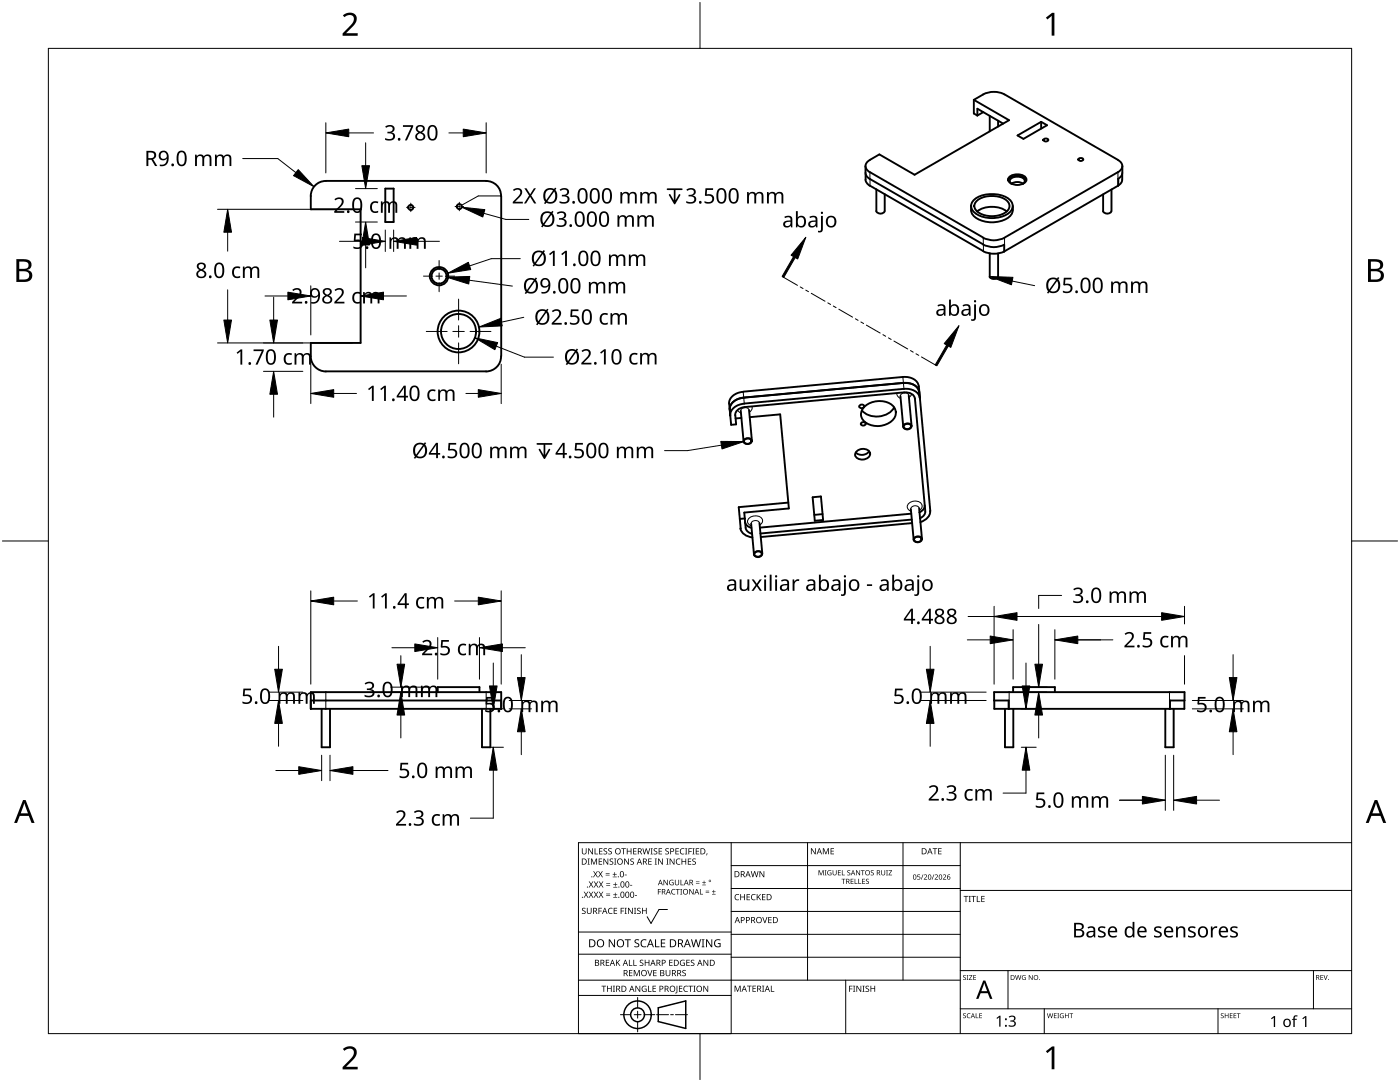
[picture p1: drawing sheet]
<svg xmlns="http://www.w3.org/2000/svg" width="279mm" height="216mm" viewBox="0 0 279 216" stroke-linecap="round" stroke-linejoin="round" font-family="sans-serif">
<g fill="none" stroke="#000" stroke-width=".38">
<path d="M194.4 19.9l1.8-1.1a4.7 4.7 0 0 1 4.2 0l22.7 13.1M194.4 19.9l7 4.1-18.9 10.9-7-4.1-1.9 1.1M194.4 19.9v2.7l.7 .5M76.9 37.6h1.7v6.7h-1.7zM97 36.1a2.95 2.95 0 0 1 3 3M97 36.1h-32a2.98 2.98 0 0 0-3 3v2.7h10v26.6h-10v2.7a3 3 0 0 0 3 3M100 39.1v32M172.7 35.9a1.59 1.59 0 0 0 .9 1.2l22.7 13.1a4.8 4.8 0 0 0 4.2-.1l22.6-13.1a1.37 1.37 0 0 0 .8-1.1M172.7 34.5a1.53 1.53 0 0 0 .9 1.2l22.6 13.1a4.7 4.7 0 0 0 4.2 .1M172.7 33.1v1.4M172.8 34.7v1.1M173.6 31.9a1.29 1.29 0 0 0-.9 1.2 1.29 1.29 0 0 0 .9 1.3"/>
<path d="M173.6 34.4l22.6 13M174.9 37.8v4.3a.92 .92 0 0 0 .8 .5 .92 .92 0 0 0 .8-.5M176.6 38.8v3.3M194.5 39.8a6.3 6.3 0 0 1 6.9 0 1.75 1.75 0 0 1-.5 3 5.9 5.9 0 0 1-6.8-.8 1.57 1.57 0 0 1 .4-2.2zM195.1 23.1v-1.4l5.1 3M196.2 22.4l-1.1 .7M197.5 23.1v3.1M199.2 24.1v1.1M201.2 36a2.29 2.29 0 0 1 3.5-.3l.1 .3M201.5 35.2a2.65 2.65 0 0 1 3.3 .3 .86 .86 0 0 1-.7 1.2 2.24 2.24 0 0 1-2.9-.8zM201.8 35.6a2.2 2.2 0 0 1 2.6 .2 .61 .61 0 0 1-.2 .9 2.17 2.17 0 0 0-2.4 0 .63 .63 0 0 1 0-1.1zM203.1 27l4.7-2.7 1.2 .7-4.8 2.7z"/>
<path d="M207.8 24.3v1.4M208.3 27.8l.2-.1a.52 .52 0 0 1 .7 .2 .58 .58 0 0 1-1 0zM215.3 31.7l.1-.1a.53 .53 0 0 1 .8 .2 .58 .58 0 0 1-1 0zM220.2 38.8v3.3M221.8 37.8v4.3M223.1 31.9a1.29 1.29 0 0 1 .9 1.2 1.29 1.29 0 0 1-.9 1.3M223.1 34.4l-22.6 13M223.2 35.7v1.3M224 34.7v1.2M224 34.5a1.48 1.48 0 0 1-.9 1.2M224 33.1v1.4M193.8 42a2.87 2.87 0 0 0 2.5 2.2 5.6 5.6 0 0 0 5.5-1.3l.3-.9"/>
<path d="M193.8 41.1v.8M194.8 40.2a5.1 5.1 0 0 1 6.3 0 1.55 1.55 0 0 1-.9 2.5 5 5 0 0 1-5.4-.7 1.23 1.23 0 0 1 0-1.8zM195 42.2a5.2 5.2 0 0 1 5.9 0M196.2 47.5a4.7 4.7 0 0 0 4.2 0M197.5 50.6v4.6M199.2 50.6v4.6a1 1 0 0 1-1.7 0M200.4 48.8v1.4M202.1 41.1v.8M220.1 42.1a.92 .92 0 0 0 .9 .5 .92 .92 0 0 0 .8-.5M65 74.1h32M100 71.1a2.98 2.98 0 0 1-3 3M148.3 78.2a2.73 2.73 0 0 0-2.8 2.4"/>
<path d="M179.7 79.1l.6 6.1M180.3 76.5a2.7 2.7 0 0 1 3.1 1.7M180.3 76.4l-31.9 2.9a2.79 2.79 0 0 0-2.8 2.4 2.63 2.63 0 0 1 2.8-2.3M180.4 77.6a2.58 2.58 0 0 1 3.2 1.8M180.4 77.6l-31.9 2.9M180.5 78.3a1.74 1.74 0 0 1 2.1 1.2l2.1 22.5M180.5 78.3l-31.9 2.9a1.79 1.79 0 0 0-1.9 1.6l.2 1.9-1 .1-.4-4.3M181.4 78.9l.5 6.1M183.3 77.1a2.56 2.56 0 0 0-3.1-1.9l-31.9 3M183.4 77.1l2.2 24.8a2.27 2.27 0 0 1-1.9 2.3M147.8 82l.6 6.1M148 83.4l-1.2 .1"/>
<path d="M148.5 80.6a2.63 2.63 0 0 0-2.8 2.3M148.6 87.7l.2-.2a.72 .72 0 0 1 .8 0 .72 .72 0 0 1 .4 .7 .94 .94 0 0 1-1.6-.1zM148.7 87.7l.2-.1a.65 .65 0 0 1 .7-.1 .65 .65 0 0 1 .3 .7 .74 .74 0 0 1-.8 .4 .74 .74 0 0 1-.6-.7zM149.5 81.8l.6 6.1M149.6 83.2l6.1-.5 1.7 18.8-8.9 .8 .3 3M162.2 99.2l1.6-.1 .5 4.7-1.7 .1zM170.9 90.1a1.64 1.64 0 0 1 2.8 .4 1.61 1.61 0 0 1-1.4 1.2 1.61 1.61 0 0 1-1.7-.9zM171.5 80.9a.54 .54 0 0 1 1 .2 .55 .55 0 0 1-.5 .4 .55 .55 0 0 1-.6-.3zM171.9 84.4l.1-.1a.47 .47 0 0 1 .8 .2 .52 .52 0 0 1-.5 .4 .52 .52 0 0 1-.5-.3zM172.5 81.2a4.4 4.4 0 0 1 5.8-.1 2.2 2.2 0 0 1-1.3 3.5 3.9 3.9 0 0 1-5-1.2 1.97 1.97 0 0 1 .5-2.2zM173.4 90a1.8 1.8 0 0 1-2.6 .3M178.4 81.3a4.2 4.2 0 0 1-6.4 .6"/>
<path d="M180.5 84.7a.81 .81 0 0 1 .8-.2 .81 .81 0 0 1 .6 .7 .82 .82 0 0 1-.9 .5 .82 .82 0 0 1-.7-.8zM180.5 84.8l.2-.2a.6 .6 0 0 1 .8 0 .6 .6 0 0 1 .1 .8 .72 .72 0 0 1-.7 .2 .72 .72 0 0 1-.5-.7zM147.8 105.5a2.33 2.33 0 0 0 2.4 1.7M148.6 103.5h-1M148.7 104.1a1.55 1.55 0 0 0 1.2 1.2M148.8 105.3a1.52 1.52 0 0 0 1.3 1.2M149.9 104.5l.6 6.1M150.7 110.2a.81 .81 0 0 1 .8-.2 .81 .81 0 0 1 .6 .7 .92 .92 0 0 1-1.6 0zM150.7 110.2a.73 .73 0 0 1 .8-.2 .73 .73 0 0 1 .5 .7 .74 .74 0 0 1-.8 .4 .74 .74 0 0 1-.6-.7zM151.6 104.4l.5 6.1M157.3 100.3l-9.9 .9 .4 4.2M164.2 102.6l-1.7 .1"/>
<path d="M181.8 101.6l.5 6.1M181.9 102.5l-30.2 2.8M182 103.7l-30.2 2.8M182 104.4l-30.2 2.8M182.5 107.3l.3-.2a.67 .67 0 0 1 .9 0 .67 .67 0 0 1 .1 .9 .81 .81 0 0 1-.9 .2 .81 .81 0 0 1-.5-.7zM182.6 107.3l.2-.1a.6 .6 0 0 1 .8 0 .6 .6 0 0 1 .1 .7 .72 .72 0 0 1-.8 .2 .72 .72 0 0 1-.4-.6zM183.4 101.4l.6 6.1M184.5 100.8a1.4 1.4 0 0 1-1 1.4M184.7 102a1.46 1.46 0 0 1-1.1 1.4M62 139.8h38M95.7 138.1v-1h-8.3v1M198.4 139.8v1.6h38v-1.6"/>
<path d="M210.5 137.1v1M210.5 137.1h-8.3v1M62 141.4v-3.3h38v3.3M62 141.4h38M62 141.4h.1M64.2 141.4v7.7h1.7v-7.7M96.2 141.4v7.7h1.7v-7.7M100 141.4h.1M200.6 141.4v7.7h1.6v-7.7M201.3 141.4v-1.6h-2.9v-1.7h38v1.7h-2.9v1.6M232.6 141.4v7.7h1.6v-7.7"/>
<circle cx="82" cy="41.4" r=".51"/>
<circle cx="87.6" cy="55.1" r="1.49"/>
<circle cx="87.6" cy="55.1" r="1.83"/>
<circle cx="91.7" cy="41.2" r=".51"/>
<circle cx="91.5" cy="66.1" r="3.5"/>
<circle cx="91.5" cy="66.1" r="4.2"/>
</g>
<g fill="none" stroke="#000" stroke-width=".2">
<path d="M173.6 34.4v2.7M223.1 34.4v2.7M196.2 47.4v1.4M196.3 48.8v1.3M200.5 47.4v2.7M148.3 78.2l.2 2.3M179 78.4l.2 .7 .5 .4M180.2 75.2l.2 2.4M181.4 78.9a.91 .91 0 0 0-.9-.5 .91 .91 0 0 0-.8 .7M181.9 78.6l-.5 .7M147.2 81.8l.7 .6M149.5 81.9a.88 .88 0 0 0-.9-.5 .88 .88 0 0 0-.8 .6"/>
<path d="M150 81.1l.1 .2a1.03 1.03 0 0 1-.6 1M151.6 104.4a.88 .88 0 0 0-.9-.5 .88 .88 0 0 0-.8 .6M151.6 104.8a.96 .96 0 0 0 .6-1.2 .96 .96 0 0 0-1.1-.7 1.37 1.37 0 0 0-1.8 1.5l.6 .5M183.4 101.4a.91 .91 0 0 0-.9-.5 .91 .91 0 0 0-.8 .7M183.5 101.9a.98 .98 0 0 0 .5-1.2 .98 .98 0 0 0-1.1-.7 1.38 1.38 0 0 0-1.8 1.4l.7 .6M65 138.1v3.3M97 138.1v3.3M201.4 138.1v3.3M233.4 138.1v3.3"/>
</g>
<path d="M9.7 9.7h260v196.5h-260z" fill="none" stroke="#000" stroke-width=".2"/>
<path d="M139.7 .5v9.2M.5 108h9.2M269.7 108h9.2M139.7 206.2v9.2" fill="none" stroke="#000" stroke-width=".2"/>
<g fill="#000">
<path d="M68.4 3.1a1.64 1.64 0 0 1 2.8 .4 2.52 2.52 0 0 1-1.2 2.2l-.9 .9h2.3v.5h-3v-.4l1.2-1.2a1.95 1.95 0 0 0 .9-2.2 1.23 1.23 0 0 0-1.8 .1zM208.7 3.5l1.3-.9h.4v4.5h-.5v-4l-.9 .8zM68.4 209.3a1.64 1.64 0 0 1 2.8 .4 2.52 2.52 0 0 1-1.2 2.2l-.9 1h2.3v.5h-3v-.5l1.2-1.2a1.95 1.95 0 0 0 .9-2.1 1.23 1.23 0 0 0-1.8 .1zM208.7 209.8l1.3-1h.4v4.6h-.5v-4l-.9 .7z"/>
<path d="M3.3 51.7h1.3a1.28 1.28 0 0 1 1.7 1.3 1.04 1.04 0 0 1-.9 .9 1.23 1.23 0 0 1 1 1.5 1.23 1.23 0 0 1-1.5 .9h-1.6zM3.8 54.1v1.7h1a.86 .86 0 0 0 1-.9 .86 .86 0 0 0-1.1-.8zM3.8 52.2v1.4h.9a.78 .78 0 0 0 1-.7 .78 .78 0 0 0-1.1-.7z"/>
<path d="M273 51.7h1.3a1.28 1.28 0 0 1 1.7 1.3 1.04 1.04 0 0 1-.8 .9 1.23 1.23 0 0 1 1 1.5 1.23 1.23 0 0 1-1.6 .9h-1.6zM273.6 54.1v1.7h.9a.86 .86 0 0 0 1.1-.9 .86 .86 0 0 0-1.1-.8zM273.6 52.2v1.4h.8a.78 .78 0 0 0 1-.7 .78 .78 0 0 0-1.1-.7z"/>
<path d="M4.6 159.6h.5l1.8 4.6h-.6l-.6-1.4h-1.8l-.5 1.4h-.6zM4.8 160.2l-.7 2.1h1.5z"/>
<path d="M274.3 159.6h.6l1.7 4.6h-.6l-.5-1.4h-1.8l-.6 1.4h-.5zM274.6 160.2l-.7 2.1h1.4z"/>
</g>
<g fill="none" stroke="#000" stroke-width=".2">
<path d="M145.9 168.1v38.1h-30.5v-38.1h154.3M145.9 172.7h45.7M145.9 177.3h45.7M161.2 168.1v27.5M180.2 168.1v27.5M191.6 168.1v38.1M191.6 177.7h78.1M115.4 198.6h30.5M115.4 195.6h76.2M115.4 190.4h30.5M115.4 186h30.5M127.3 199v2.1"/>
<path d="M133.2 181.5h-1.7l-1.6 2.8-.7-1.4M145.9 181.9h45.7M145.9 186.4h45.7M145.9 191h45.7M168.8 195.6v10.6M191.6 193.7h78.1M201.2 193.7v7.6M262.1 193.7v7.6M123.8 202.5h2.1M126.6 202.5h1.3M127.3 201.8v1.4M127.3 203.8v2.1"/>
<path d="M128.6 202.5h2.1M131 202.5h2.4M133.8 202.5h.6M134.8 202.5h2.4M191.6 201.3h78.1M208.4 201.3v4.9M243.1 201.3v4.9"/>
</g>
<g fill="#000">
<path d="M116.1 169.3h.2v.8a.32 .32 0 0 0 .3 .3 .32 .32 0 0 0 .3-.3v-.8h.2v.8a.47 .47 0 0 1-.5 .4 .47 .47 0 0 1-.5-.5zM116.5 177.9h.2l.3 .5 .3-.5h.1l-.4 .6 .4 .6h-.1l-.3-.5-.4 .5h-.1l.4-.6zM117.3 171.3h.4l-.1 .1v1l.1 .1h-.4l.1-.1v-1zM117.4 169.3h.2l.6 1v-1h.1v1.2h-.1l-.7-1v1h-.1zM117.5 177.9h.2l.3 .5 .3-.5h.1l-.4 .6 .4 .6h-.1l-.4-.5-.3 .5h-.1l.4-.6zM117.5 175.9h.2l.3 .5 .3-.5h.1l-.4 .6 .5 .6h-.2l-.3-.5-.4 .5h-.1l.4-.6zM117.9 171.3h.3l.3 1 .4-1h.3v1.2h-.2v-1l-.4 1h-.1l-.4-1v1h-.2zM118.7 169.3h.1v1h.6v.2h-.7zM118.4 173.8h.1l.3 .5 .3-.5h.2l-.4 .6 .4 .7h-.1l-.4-.6-.3 .6h-.1l.4-.7zM118.5 177.9h.2l.2 .5 .3-.5h.2l-.4 .6 .4 .6h-.1l-.4-.5-.3 .5h-.1l.4-.6zM118.5 175.9h.2l.3 .5 .3-.5h.1l-.4 .6 .4 .6h-.1l-.3-.5-.4 .5h-.1l.4-.6zM119.5 171.3h.7v.1h-.6v.4h.5v.2h-.5v.4h.6v.1h-.7z"/>
<path d="M119.6 169.3h.6v.1h-.5v.4h.5v.1h-.5v.4h.5v.2h-.6zM119.4 173.8h.1l.3 .5 .3-.5h.2l-.4 .6 .4 .7h-.1l-.4-.6-.3 .6h-.2l.5-.7zM119.5 177.9h.1l.3 .5 .3-.5h.2l-.4 .6 .4 .6h-.1l-.4-.5-.3 .5h-.1l.4-.6zM119.5 175.9h.2l.3 .5 .3-.5h.1l-.4 .6 .4 .6h-.1l-.4-.5-.3 .5h-.1l.4-.6zM120.9 174.6h.8v.1h-.8zM120.9 174.2h.8v.1h-.8zM121 178.7h.8v.1h-.8zM121 178.3h.8v.1h-.8zM121 176.6h.8v.1h-.8zM121 176.3h.8v.1h-.8zM120.5 169.4l.4-.1h.3l-.1 .1a.25 .25 0 0 0-.4-.1 .25 .25 0 0 0 0 .4l.4 .3 .1 .2-.3 .3-.5-.1v-.1h.2a.27 .27 0 0 0 .4-.1 .27 .27 0 0 0-.3-.3l-.2-.2zM120.4 171.3h.2l.7 1-.1-1h.2v1.2h-.2l-.6-1v1h-.2z"/>
<path d="M121.4 169.4l.5-.1h.2v.1a.25 .25 0 0 0-.4-.1 .25 .25 0 0 0 0 .4l.4 .3v.2l-.2 .3-.5-.1v-.1h.1a.27 .27 0 0 0 .5-.1 .27 .27 0 0 0-.4-.3l-.2-.2zM122.3 174.9h.8v.2h-.8zM122.4 179h.8v.1h-.8zM122.4 177h.8v.1h-.8zM121.7 171.4l.4-.1 .3 .1-.1 .1a.25 .25 0 0 0-.4-.1 .25 .25 0 0 0 0 .4 .42 .42 0 0 1 .5 .5 .42 .42 0 0 1-.7 .2l-.1-.2 .2 .1a.27 .27 0 0 0 .5-.2 .27 .27 0 0 0-.4-.3l-.2-.2zM122.6 174h.1v.4h.4v.1h-.4v.4h-.1v-.4h-.3v-.1h.3zM122.7 178.1h.1v.4h.4v.1h-.4v.3h-.1v-.3h-.3v-.1h.3zM122.7 176.1h.2v.3h.3v.2h-.3v.3h-.2v-.3h-.3v-.2h.3zM122.6 171.3h.4l-.1 .1v1l.1 .1h-.4l.1-.1v-1zM124 169.3h.9v.1h-.4v1.1h-.1v-1.1h-.4zM124.7 174.5h.4v.2h-.4zM124.6 171.3h.1l.7 1v-1h.1v1.2h-.2l-.6-1v1h-.1z"/>
<path d="M125.7 176.6h.5v.1h-.5zM125.1 169.3h.1v.5h.7v-.5h.1v1.2h-.1v-.6h-.7v.6h-.1zM125.8 171.4l.5-.1 .2 .1v.1a.25 .25 0 0 0-.4-.1 .25 .25 0 0 0 0 .4 .42 .42 0 0 1 .4 .5 .42 .42 0 0 1-.7 .2v-.2l.1 .1a.27 .27 0 0 0 .5-.2 .27 .27 0 0 0-.4-.3l-.2-.2zM126.7 178.6h.4v.2h-.4zM126.4 169.3h.6v.1h-.5v.4h.5v.1h-.5v.4h.5v.2h-.6zM128.2 169.3h.2l.2 1 .3-1h.2l.2 1 .3-1h.1l-.3 1.2h-.1l-.3-1.1-.3 1.1h-.2zM129.4 171.3h.7v.1h-.6v.4h.5v.2h-.5v.4h.6v.1h-.7zM129.8 169.3h.5l-.2 .1v1l.2 .1h-.5l.2-.1v-1zM130.7 171.3h.4l-.1 .1v1l.1 .1h-.4l.1-.1v-1zM130.5 169.4l.4-.1h.3l-.1 .1a.25 .25 0 0 0-.4-.1 .25 .25 0 0 0 0 .4l.4 .3 .1 .2-.2 .3-.6-.1v-.1h.2a.27 .27 0 0 0 .4-.1 .27 .27 0 0 0-.3-.3l-.2-.2zM131.3 177.4h.6v.1h-.5v.4h.5v.1h-.5v.5h-.1zM131.4 169.3h.7v.1h-.5v.4h.5v.1h-.5v.4h.5v.2h-.7z"/>
<path d="M131.3 171.3h.2l.7 1v-1h.1v1.2h-.2l-.6-1v1h-.2zM132.4 175.6h.2l.6 .9v-.9h.1v1h-.2l-.6-.9v.9h-.1zM133 171.3h.4l-.1 .1v1l.1 .1h-.4l.1-.1v-1zM132.8 169.4l.4-.1h.3l-.1 .1a.25 .25 0 0 0-.3-.1 .25 .25 0 0 0 0 .4l.4 .3v.2l-.2 .3-.5-.1v-.1h.1a.27 .27 0 0 0 .5-.1 .27 .27 0 0 0-.4-.3l-.2-.2zM133.7 175.7l.5-.2 .2 .1v.1a.45 .45 0 0 0-.7 .4 .45 .45 0 0 0 .6 .4v-.3h-.2v-.1h.3v.5a.6 .6 0 0 1-.8-.1 .6 .6 0 0 1 .1-.8zM134.1 177.5l.4-.1h.3l-.1 .2a.44 .44 0 0 0-.6 .4 .44 .44 0 0 0 .6 .3 .52 .52 0 0 1-.7 0 .52 .52 0 0 1 .1-.8zM133.6 171.3h.2l.7 1v-1h.1v1.2h-.2l-.6-1v1h-.2zM134.9 177.4h.8v.1h-.4v1h-.1v-1h-.3zM135 171.5l.5-.2 .3 .1-.1 .1a.49 .49 0 0 0-.7 .4 .49 .49 0 0 0 .7 .5 .52 .52 0 0 1-.6 0 .52 .52 0 0 1-.2-.6zM134.8 169.3h.7v.1h-.6v.4h.5v.1h-.5v.4h.6v.2h-.7zM134.7 175.6h.1v.7a.28 .28 0 0 0 .3 .2 .28 .28 0 0 0 .3-.2v-.7h.1v.7a.42 .42 0 0 1-.4 .4 .42 .42 0 0 1-.4-.4zM135.8 175.6h.2v.9h.4v.1h-.6z"/>
<path d="M135.8 177.4h.3l-.1 .1v.9l.1 .1h-.3l.1-.1v-.9zM135.8 169.4l.4-.1h.4l-.1 .1h-.2a.49 .49 0 0 0-.4 .6 .49 .49 0 0 0 .7 .3 .52 .52 0 0 1-.7 .1 .52 .52 0 0 1-.2-.6zM136 171.3h.2v.5h.6v-.5h.1v1.2h-.1v-.5h-.6v.5h-.2zM136.7 169.3h.5l-.2 .1v1l.2 .1h-.5l.2-.1v-1zM137.4 169.3h.7v.1h-.6v.4h.5v.2h-.5v.5h-.1zM137.3 171.3h.7v.1h-.6v.4h.5v.2h-.5v.4h.6v.1h-.7zM137.6 177.4h.1l.6 .9v-.9h.1v1.1h-.1l-.6-.9v.9h-.1zM138.2 169.3h.4l-.1 .1v1l.1 .1h-.4l.1-.1v-1zM138.9 176.2h.7v.1h-.7zM138.9 175.9h.7v.1h-.7zM138.2 171.4l.4-.1 .3 .1-.1 .1a.25 .25 0 0 0-.4-.1 .25 .25 0 0 0 0 .4 .42 .42 0 0 1 .5 .5 .42 .42 0 0 1-.7 .2l-.1-.2 .2 .1a.27 .27 0 0 0 .5-.2 .27 .27 0 0 0-.4-.3l-.2-.2zM138.9 169.3h.6v.1h-.5v.4h.5v.1h-.5v.4h.5v.2h-.6z"/>
<path d="M139.7 177.4h.1v1h.5v.1h-.6zM140.1 176.5h.8v.1h-.8zM140.5 175.7h.1v.3h.3v.2h-.3v.3h-.1v-.3h-.4v-.2h.4zM140.8 178h.7v.2h-.7zM140.8 177.7h.7v.1h-.7zM141 170.3h.2l-.3 .4zM142.1 178.4h.7v.1h-.7zM142.4 177.6h.1v.3h.3v.1h-.3v.3h-.1v-.3h-.3v-.1h.3zM146.8 178.6l.4-.2 .3 .1v.1a.49 .49 0 0 0-.7 .4 .49 .49 0 0 0 .7 .5 .52 .52 0 0 1-.7 0 .52 .52 0 0 1-.2-.6zM147.7 178.4h.2v.5h.6v-.5h.2v1.2h-.2v-.5h-.6v.5h-.2zM149 178.4h.7v.1h-.5v.4h.4v.2h-.4v.4h.5v.1h-.7zM150 178.6l.5-.2 .3 .1-.1 .1a.49 .49 0 0 0-.7 .4 .49 .49 0 0 0 .8 .5 .52 .52 0 0 1-.7 0 .52 .52 0 0 1-.2-.6z"/>
<path d="M149.8 173.8h.2l.3 1.1 .2-1.1h.2l.3 1.1 .2-1.1h.2l-.3 1.2h-.2l-.3-1-.3 1h-.1zM151 178.4h.2v.6l.5-.6h.2l-.5 .5 .5 .7h-.2l-.4-.6-.1 .6h-.2zM151.6 173.8h.1l.7 1v-1h.1v1.2h-.1l-.7-1v1h-.1zM152.1 178.4h.7v.1h-.6v.4h.5v.2h-.5v.4h.6v.1h-.7zM161.8 169.3h.2l.7 1v-1h.1v1.2h-.2l-.6-1v1h-.2zM163.4 173.6h.2l.3 .9 .3-.9h.2v1.1h-.1v-.9l-.5 .9-.3-.9v.9h-.1zM164.2 169.3h.2l.4 .9 .4-.9h.2v1.2h-.1v-1.1l-.4 1.1h-.1l-.4-1.1v1.1h-.2zM164.6 173.6h.3l-.1 .1v.9l.1 .1h-.3l.1-.1v-.9zM165.2 173.8l.5-.2 .2 .1v.1a.42 .42 0 0 0-.7 .3 .42 .42 0 0 0 .6 .4v-.3h-.2v-.1h.3v.5a.56 .56 0 0 1-.7-.1 .56 .56 0 0 1 0-.7zM165.8 169.3h.6v.1h-.5v.4h.5v.1h-.5v.4h.5v.2h-.6zM166.2 173.6h.1v.7a.26 .26 0 0 0 .3 .3 .26 .26 0 0 0 .2-.3v-.7h.2v.7a.39 .39 0 0 1-.4 .4 .39 .39 0 0 1-.4-.4zM167.2 173.6h.6v.2h-.4v.3h.4v.1h-.4v.3h.4v.2h-.6z"/>
<path d="M168 173.6h.1v.9h.5v.2h-.6zM168 175.4h.7v.1h-.3v.9h-.1v-.9h-.3zM169.1 173.7l.4-.1 .2 .1v.1a.24 .24 0 0 0-.4-.1 .24 .24 0 0 0-.1 .3 .24 .24 0 0 0 .3 .1l.2 .2v.3l-.4 .1-.2-.1v-.1a.26 .26 0 0 0 .4 .1 .26 .26 0 0 0 .1-.4 .26 .26 0 0 0-.4-.1zM169.8 175.4h.5v.1h-.4v.3h.4v.1h-.4v.4h.4v.1h-.5zM170.6 175.4h.1v.9h.4v.1h-.5zM171.3 175.4h.1v.9h.5v.1h-.6zM170.8 173.6h.2l.5 .9v-.9h.1v1.1h-.1l-.6-.9 .1 .9h-.2zM171.8 173.6h.8v.2h-.4v.9h-.1v-.9h-.3zM172.1 175.4h.5v.1h-.4v.3h.4v.1h-.4v.4h.4v.1h-.5zM172.9 175.5l.3-.2 .2 .1v.1a.24 .24 0 0 0-.3-.1 .24 .24 0 0 0-.2 .3 .24 .24 0 0 0 .4 .1l.1 .2-.1 .3-.4 .1v-.2a.26 .26 0 0 0 .3 .1 .26 .26 0 0 0 .1-.3 .26 .26 0 0 0-.4-.2zM173.8 173.7l.4-.1 .2 .1-.1 .1a.24 .24 0 0 0-.3-.1 .24 .24 0 0 0-.1 .3 .24 .24 0 0 0 .3 .1l.2 .2v.3l-.4 .1-.2-.1v-.1a.26 .26 0 0 0 .4 .1 .26 .26 0 0 0 .1-.4 .26 .26 0 0 0-.4-.1zM175.9 173.6h.1v.7a.26 .26 0 0 0 .3 .3 .26 .26 0 0 0 .2-.3v-.7h.2v.7a.39 .39 0 0 1-.4 .4 .39 .39 0 0 1-.4-.4z"/>
<path d="M176.8 173.6h.4l-.1 .1v.9l.1 .1h-.4l.2-.1v-.9zM177.3 173.6h.7l-.5 .9h.5v.2h-.7l.6-.9h-.6zM183.1 174.5h.5v.1h-.4v.3a.34 .34 0 0 1 .4 .2 .34 .34 0 0 1-.1 .4 .34 .34 0 0 1-.5-.1 .27 .27 0 0 0 .4 .1 .27 .27 0 0 0 .1-.4 .27 .27 0 0 0-.4-.1zM184.2 174.5h.1l-.4 1h-.1zM184.4 174.6a.37 .37 0 0 1 .6 0 .37 .37 0 0 1-.3 .6l-.2 .2h.5v.1h-.6l.2-.4a.27 .27 0 0 0 .3-.3 .27 .27 0 0 0-.4-.2zM186.3 174.5h.2l-.4 1h-.2zM186.1 169.3h.9v.1h-.3v1.1h-.2v-1.1h-.4zM186.5 174.6a.37 .37 0 0 1 .6 0 .37 .37 0 0 1-.2 .6l-.2 .2h.5v.1h-.7l.3-.4a.27 .27 0 0 0 .3-.3 .27 .27 0 0 0-.4-.2zM187.2 169.3h.7v.1h-.5v.4h.5v.1h-.5v.4h.5v.2h-.7zM188.2 174.6a.37 .37 0 0 1 .6 0 .37 .37 0 0 1-.3 .6l-.2 .2h.5v.1h-.6l.2-.4a.27 .27 0 0 0 .3-.3 .27 .27 0 0 0-.4-.2zM192.3 178.8h.9v.1h-.3v1.1h-.2v-1.1h-.4zM193.3 178.8h.5l-.2 .1v1l.2 .1h-.5l.2-.1v-1z"/>
<path d="M193.8 178.8h1v.1h-.4v1.1h-.2v-1.1h-.4zM194.9 178.8h.2v1.1h.5v.1h-.7zM195.8 178.8h.7v.1h-.5v.4h.5v.1h-.5v.5h.5v.1h-.7zM116.2 181.3l.4-.2 .3 .1-.1 .1a.25 .25 0 0 0-.4-.1 .25 .25 0 0 0 0 .4l.4 .2 .1 .3-.3 .3-.5-.1v-.1h.2a.27 .27 0 0 0 .4-.1 .27 .27 0 0 0-.3-.3l-.2-.2zM117.1 181.1h.2v.8a.32 .32 0 0 0 .3 .3 .32 .32 0 0 0 .3-.3v-.8h.2v.8a.47 .47 0 0 1-.5 .5 .47 .47 0 0 1-.5-.5zM119.4 181.1h.7v.2h-.5v.4h.5v.1h-.5v.6h-.2zM120 196.7h1v.1h-.4v1.1h-.2v-1.1h-.4zM120.9 191.5h.7v.1h-.5v.4h.4v.2h-.4v.4h.5v.1h-.7zM121.5 181.3l.4-.2 .4 .1-.1 .1a.49 .49 0 0 0-.7 .5 .49 .49 0 0 0 .7 .4 .52 .52 0 0 1-.6 .1 .52 .52 0 0 1-.3-.6zM121.1 196.7h.2v.5h.6v-.5h.2v1.2h-.2v-.6h-.6v.6h-.2zM121.5 187.4h.2l.9 1.3v-1.3h.1v1.6h-.2l-.8-1.3v1.3h-.2zM122.3 196.7h.4l-.1 .1v1l.1 .1h-.4l.2-.1v-1z"/>
<path d="M122.5 181.1h.7v.2h-.6v.4h.5v.1h-.5v.4h.6v.2h-.7zM122.9 191.5h.2v.6l.5-.6h.2l-.5 .5 .5 .7h-.2l-.4-.6-.1 .6h-.2zM123.9 181.1h.6v.2h-.5v.4h.5v.1h-.5v.6h-.1zM124.7 181.1h.4l-.2 .2v.9l.2 .2h-.4l.1-.2v-.9zM124.7 187.4h1.2v.2h-.5v1.4h-.2v-1.4h-.5zM125.5 191.5h.2v1.1h.5v.1h-.7zM125.5 193.6h.7v.1h-.5v.4h.5v.1h-.5v.4h.5v.2h-.7zM125.3 181.1h.2l.7 1.1-.1-1.1h.2v1.3h-.2l-.6-1v1h-.2zM126.4 191.5h.2v1.1h.5v.1h-.7zM126.5 181.1h.5l-.2 .2v.9l.2 .2h-.5l.2-.2v-.9zM126.5 193.6h.2l.4 1 .4-1h.2v1.2h-.2v-1.1l-.4 1.1h-.1l-.4-1.1v1.1h-.1zM126.7 187.6l.3-.2 .6 .1-.2 .1a.33 .33 0 0 0-.6 .2 .33 .33 0 0 0 .4 .4 .47 .47 0 0 1 .4 .6 .47 .47 0 0 1-.7 .2h-.3v-.2h.2a.35 .35 0 0 0 .6-.2 .35 .35 0 0 0-.5-.4l-.3-.2z"/>
<path d="M126.8 196.7h.2l.6 1v-1h.2v1.2h-.2l-.7-1 .1 1h-.2zM127.2 181.3l.4-.2 .3 .1-.1 .1a.25 .25 0 0 0-.4-.1 .25 .25 0 0 0 0 .4l.4 .2 .1 .3-.3 .3-.5-.1v-.1h.2a.27 .27 0 0 0 .4-.1 .27 .27 0 0 0-.3-.3l-.2-.2zM127.7 191.6l.5-.1 .2 .1v.1a.25 .25 0 0 0-.4-.1 .25 .25 0 0 0 0 .4l.4 .2v.3l-.2 .2h-.5v-.2l.1 .1a.27 .27 0 0 0 .5-.2 .27 .27 0 0 0-.4-.3l-.2-.2zM128 187.6l.6-.2 .4 .1v.2a.64 .64 0 0 0-1 .5 .64 .64 0 0 0 1 .6v.2a.83 .83 0 0 1-1.1-.3 .83 .83 0 0 1 .1-1.1zM128.2 196.8l.6-.1 .2 .1v.1a.5 .5 0 0 0-.8 .4 .5 .5 0 0 0 .7 .5v-.4h-.3v-.1h.4v.6a.66 .66 0 0 1-.8-.2 .66 .66 0 0 1 0-.9zM128.1 181.1h.2v.6h.6v-.6h.2v1.3h-.2v-.6h-.6v.6h-.2zM129.2 193.6h.1l.4 1 .3-1h.2l-.4 1.2h-.2zM129.3 196.7h.2v1.1h.5v.1h-.7zM128.7 191.5h.1v.5h.6v-.5h.2v1.2h-.2v-.5h-.6v.5h-.1zM130.7 187.4h.2v1.4h.7v.2h-.9zM130.2 196.7h.7v.1h-.5v.4h.5v.1h-.5v.5h.5v.1h-.7zM130.4 193.6h.6v.1h-.5v.4h.5v.1h-.5v.4h.5v.2h-.6z"/>
<path d="M131.9 187.4h.9v.2h-.7v.5h.6v.2h-.6v.5h.7v.2h-.9zM132.8 193.6h.2v.7a.32 .32 0 0 0 .3 .4 .32 .32 0 0 0 .3-.4v-.7h.2v.7a.47 .47 0 0 1-.5 .5 .47 .47 0 0 1-.5-.5zM133.5 191.5h.7v.1h-.5v.4h.5v.2h-.5v.4h.5v.1h-.7zM135 196.7h.2v1.3l-.1 .2h-.3l-.1-.1 .3-.2zM135.5 196.7h.7v.1h-.5v.4h.4v.1h-.4v.5h.5v.1h-.7zM135.8 191.7l.5-.2 .4 .1-.1 .1a.5 .5 0 0 0-.8 .4 .5 .5 0 0 0 .7 .5v-.4h-.2v-.1h.4v.6a.66 .66 0 0 1-.9-.1 .66 .66 0 0 1 0-.9zM136.2 193.7l.4-.2 .3 .1-.1 .1a.25 .25 0 0 0-.4-.1 .25 .25 0 0 0 0 .4 .42 .42 0 0 1 .5 .6 .42 .42 0 0 1-.7 .2l-.1-.2h.2a.27 .27 0 0 0 .5-.1 .27 .27 0 0 0-.4-.3l-.2-.2zM136.5 196.8l.5-.1 .3 .1-.1 .1a.49 .49 0 0 0-.7 .4 .49 .49 0 0 0 .8 .4 .52 .52 0 0 1-.7 .1 .52 .52 0 0 1-.2-.6zM137 191.5h.7v.1h-.6v.4h.5v.2h-.5v.4h.6v.1h-.7zM137.4 196.7h.9v.1h-.4v1.1h-.1v-1.1h-.4zM137.9 191.6l.4-.1 .3 .1-.1 .1a.25 .25 0 0 0-.4-.1 .25 .25 0 0 0 0 .4l.4 .2 .1 .3-.2 .2h-.6v-.2l.2 .1a.27 .27 0 0 0 .5-.2 .27 .27 0 0 0-.4-.3l-.2-.2zM138.4 196.7h.4l-.1 .1v1l.1 .1h-.4l.1-.1v-1z"/>
<path d="M137.9 187.4h.2l.3 1.4 .4-1.4h.2l.4 1.4 .3-1.4h.2l-.4 1.6h-.2l-.4-1.3-.4 1.3h-.2zM140 187.4h.6l-.2 .2v1.3l.2 .1h-.6l.2-.1v-1.3zM140.4 196.7h.1l.7 1v-1h.1v1.2h-.1l-.7-1v1h-.1zM140.4 191.5h.2l.6 1v-1h.1v1.2h-.1l-.7-1v1h-.1zM140.9 187.4h.2l.9 1.3v-1.3h.2v1.6h-.3l-.8-1.3v1.3h-.2zM142.7 187.6l.7-.2 .4 .1-.1 .2a.65 .65 0 0 0-1 .5 .65 .65 0 0 0 .9 .6v-.4h-.3v-.2h.5v.7a.86 .86 0 0 1-1.1-.1 .86 .86 0 0 1 0-1.2zM146.6 196.7h.2l.4 1 .4-1h.2v1.2h-.1v-1.1l-.4 1.1h-.2l-.4-1.1v1.1h-.1zM149.1 196.7h.9v.1h-.4v1.1h-.1v-1.1h-.4zM150.2 196.7h.7v.1h-.6v.4h.5v.1h-.5v.5h.6v.1h-.7zM152.1 183h.2l.3 1 .4-1h.2l-.5 1.2h-.1zM152.1 196.7h.4l-.1 .1v1l.1 .1h-.4l.1-.1v-1zM153.8 196.7h.2v1.1h.5v.1h-.7z"/>
<path d="M153.3 183h.7v.1h-.5v.4h.5v.1h-.5v.5h.5v.1h-.7zM169.5 196.7h.6v.1h-.5v.5h.5v.1h-.5v.5h-.1zM170.2 196.7h.5l-.2 .1v1l.2 .1h-.5l.2-.1v-1zM170.9 196.7h.2l.6 1v-1h.2v1.2h-.2l-.6-1v1h-.2zM172.1 196.7h.5l-.2 .1v1l.2 .1h-.5l.2-.1v-1zM172.8 196.8l.4-.1h.2v.2a.25 .25 0 0 0-.4-.1 .25 .25 0 0 0 0 .4l.4 .2 .1 .3-.3 .2h-.5v-.2l.2 .1a.27 .27 0 0 0 .4-.2 .27 .27 0 0 0-.3-.3l-.3-.2zM173.7 196.7h.2v.5h.6v-.5h.2v1.2h-.2v-.6h-.6v.6h-.2zM192.2 194.7l.4-.1h.2l-.1 .1a.24 .24 0 0 0-.3 0 .24 .24 0 0 0-.1 .3 .24 .24 0 0 0 .4 .1l.1 .1-.1 .3h-.4l-.1-.1a.24 .24 0 0 0 .3 .1 .24 .24 0 0 0 .1-.3l-.4-.3zM192.9 194.6h.4l-.1 .1v.7l.1 .1h-.4l.1-.1v-.7zM193.4 194.6h.6l-.5 .8h.6v.1h-.7l.5-.8h-.5zM194.2 194.6h.6v.1h-.4v.3h.4v.1h-.4v.3h.4v.1h-.6zM202.6 194.6h.1l.2 .8 .2-.8h.2l.2 .8 .2-.8h.1l-.2 .9h-.2l-.2-.8-.2 .8h-.2z"/>
<path d="M204.1 194.7l.3-.1h.3l-.1 .1a.4 .4 0 0 0-.6 .4 .4 .4 0 0 0 .6 .3v-.3l-.2-.1h.3v.5a.53 .53 0 0 1-.7-.1 .53 .53 0 0 1 .1-.7zM205.3 194.6h.2l.5 .8v-.8h.1v.9h-.2l-.5-.8v.8h-.1zM219.2 185.1a1.29 1.29 0 0 1 1.4-.1l-.1 .3-.4-.2a.35 .35 0 0 0-.6 .2 .35 .35 0 0 0 .4 .4l.6 .4 .2 .3a1 1 0 0 1-1.6 .6v-.4l.7 .2 .5-.1v-.4l-.5-.2a.65 .65 0 0 1-.6-1zM230.4 185.1a1.29 1.29 0 0 1 1.4-.1l-.1 .3-.5-.2a.35 .35 0 0 0-.5 .2 .35 .35 0 0 0 .3 .4l.7 .4 .2 .3a1 1 0 0 1-1.6 .6v-.4l.7 .2 .5-.1v-.4l-.5-.2a.65 .65 0 0 1-.6-1zM234.7 184.9h.3v.3a.83 .83 0 0 1 1-.3 .83 .83 0 0 1 .6 .7v1.5h-.4v-1.4a.59 .59 0 0 0-.7-.6 .59 .59 0 0 0-.4 .8v1.2h-.4zM237.2 185.1a1.29 1.29 0 0 1 1.4-.1l-.1 .3-.5-.2a.35 .35 0 0 0-.5 .2 .35 .35 0 0 0 .3 .4l.7 .4 .2 .3a1 1 0 0 1-1.6 .6v-.4l.7 .2 .4-.1v-.4l-.4-.2a.65 .65 0 0 1-.6-1zM241.7 184.9h.2l.1 .4 .4-.4 .5-.1v.4h-.5l-.3 .3-.1 1.6h-.3zM245.6 185.1a1.29 1.29 0 0 1 1.4-.1l-.1 .3-.5-.2a.35 .35 0 0 0-.5 .2 .35 .35 0 0 0 .3 .4l.7 .4 .2 .3a1 1 0 0 1-1.6 .6v-.4l.7 .2 .5-.1v-.4l-.5-.2a.65 .65 0 0 1-.6-1zM263.5 194.6h.6v.1h-.5v.3h.4v.1h-.4v.3h.5v.1h-.6zM264.1 194.6h.2l.2 .8 .3-.8h.2l-.4 .9h-.1zM192.2 202.3l.4-.1h.2l-.1 .1a.24 .24 0 0 0-.3 0 .24 .24 0 0 0-.1 .3 .24 .24 0 0 0 .4 .1l.1 .2-.1 .2-.4 .1-.1-.2a.24 .24 0 0 0 .3 .1 .24 .24 0 0 0 .1-.3l-.4-.2zM193.1 202.3l.6-.1-.3 .1a.4 .4 0 0 0-.3 .5 .4 .4 0 0 0 .5 .2 .46 .46 0 0 1-.6 0 .46 .46 0 0 1 .1-.7z"/>
<path d="M194.7 202.2h.1v.8h.5v.2h-.6zM195.4 202.2h.6v.1h-.4v.3h.4v.1h-.4v.4h.4v.1h-.6zM198.9 203.1l.6-.4h.2v2.2h-.3v-1.9l-.4 .3zM201.3 202.9a.78 .78 0 0 1 .8-.3 .78 .78 0 0 1 .6 .6l-.1 .3-.4 .2a.62 .62 0 0 1 .5 .8 .62 .62 0 0 1-.8 .4l-.6-.1v-.3l.3 .1a.49 .49 0 0 0 .7 0 .49 .49 0 0 0 0-.7l-.7-.1v-.2a.46 .46 0 0 0 .7 0 .46 .46 0 0 0-.1-.7h-.3l-.5 .2zM209 202.2h.1l.2 .8 .2-.8h.1l.3 .8 .2-.8h.1l-.3 1h-.1l-.2-.9-.3 .9h-.1zM210.3 202.2h.6v.1h-.4v.3h.3v.1h-.3v.4h.4v.1h-.6zM211 202.2h.4l-.2 .1v.8l.2 .1h-.4l.1-.1v-.8zM211.6 202.3l.7-.1-.1 .1a.4 .4 0 0 0-.6 .4 .4 .4 0 0 0 .6 .3v-.2l-.2-.2h.3v.5a.53 .53 0 0 1-.7-.1 .53 .53 0 0 1 0-.7zM212.5 202.2h.2v.4h.5v-.4h.1v1h-.1v-.5h-.5v.5h-.2zM213.4 202.2h.8v.1h-.3v.9h-.2v-.9h-.3zM243.7 202.3l.3-.1h.2v.1a.24 .24 0 0 0-.3 0 .24 .24 0 0 0-.1 .3 .24 .24 0 0 0 .3 .1l.1 .2-.1 .2-.4 .1-.1-.2a.24 .24 0 0 0 .4 .1 .24 .24 0 0 0 0-.3l-.3-.2zM244.4 202.2h.2v.4h.5v-.4h.1v1h-.1v-.5h-.5v.5h-.2z"/>
<path d="M245.4 202.2h.6v.1h-.4v.3h.4v.1h-.4v.4h.4v.1h-.6zM246.2 202.2h.5v.1h-.4v.3h.4v.1h-.4v.4h.4v.1h-.5zM246.8 202.2h.8v.1h-.3v.9h-.2v-.9h-.3zM253.7 203.2l.6-.5h.2v2.2h-.3v-1.9l-.4 .4zM258.2 202.7l.3-.1h.5l-.1 .3-.4-.1-.1 .2v.3h.4v.2h-.4v1.4h-.3v-1.4h-.3l.3-.2zM259.9 203.2l.6-.5h.2v2.2h-.2v-1.9l-.5 .4z"/>
<path d="M116.1 171.3h.4a.61 .61 0 0 1 .6 .6 .61 .61 0 0 1-.6 .6h-.4zM116.3 171.4v1h.1a.48 .48 0 0 0 .5-.5 .48 .48 0 0 0-.4-.5z"/>
<path d="M122.7 169.9a.61 .61 0 0 1 1.2 0 .61 .61 0 0 1-1.2 0zM123 169.5a.47 .47 0 0 0-.1 .7 .47 .47 0 0 0 .8 0v-.1a.45 .45 0 0 0-.1-.6 .45 .45 0 0 0-.6 0z"/>
<path d="M123.1 171.9a.61 .61 0 0 1 1.2 0 .61 .61 0 0 1-1.2 0zM123.5 171.5l-.2 .4a.45 .45 0 0 0 .7 .4 .45 .45 0 0 0 0-.8l-.2-.1z"/>
<path d="M123.9 173.9a.51 .51 0 0 1 .6 .1 .51 .51 0 0 1 0 .7 .44 .44 0 0 1-.6 .3 .44 .44 0 0 1-.2-.6zM123.9 174v.1a.48 .48 0 0 0 .3 .8 .53 .53 0 0 0 .2-.5 .53 .53 0 0 0-.4-.4z"/>
<path d="M124 178a.44 .44 0 0 1 .5 0 .44 .44 0 0 1 .1 .5 .46 .46 0 0 1-.4 .7 .46 .46 0 0 1-.4-.7zM124.1 178.1l-.1 .2a.45 .45 0 0 0 .3 .7 .53 .53 0 0 0 .2-.5 .53 .53 0 0 0-.4-.4z"/>
<path d="M124 176a.44 .44 0 0 1 .5 0 .44 .44 0 0 1 .1 .5 .46 .46 0 0 1-.4 .6 .46 .46 0 0 1-.4-.7zM124.1 176.1l-.1 .4a.31 .31 0 0 0 .2 .5 .31 .31 0 0 0 .3-.5l-.1-.4z"/>
<path d="M124.9 178a.5 .5 0 0 1 .7 .1 .5 .5 0 0 1 0 .6 .44 .44 0 0 1-.6 .4 .44 .44 0 0 1-.2-.6zM125 178.1a.48 .48 0 0 0-.1 .6 .48 .48 0 0 0 .4 .3l.1-.8-.2-.2z"/>
<path d="M124.9 176a.44 .44 0 0 1 .6 0 .44 .44 0 0 1 .1 .5 .46 .46 0 0 1-.5 .6 .46 .46 0 0 1-.3-.7zM125 176.1l-.1 .4a.31 .31 0 0 0 .3 .5 .31 .31 0 0 0 .2-.5v-.4z"/>
<path d="M125.9 178a.5 .5 0 0 1 .6 .1 .5 .5 0 0 1 0 .6 .44 .44 0 0 1-.5 .4 .44 .44 0 0 1-.2-.6zM126 178.1l-.1 .1a.48 .48 0 0 0 .4 .8 .53 .53 0 0 0 .2-.5 .53 .53 0 0 0-.5-.4z"/>
<path d="M127.3 169.3h.3a.35 .35 0 0 1 .5 .2 .35 .35 0 0 1-.3 .4l.4 .6h-.2l-.3-.5h-.3v.5h-.1zM127.4 169.4v.4h.2a.23 .23 0 0 0 .3-.2 .23 .23 0 0 0-.3-.2z"/>
<path d="M127.5 171.3h.2l.4 1.2h-.1l-.2-.4h-.4l-.2 .4h-.1zM127.6 171.5l-.2 .5h.4z"/>
<path d="M128.3 171.3h.3a.35 .35 0 0 1 .5 .2 .35 .35 0 0 1-.3 .5l.4 .5h-.2l-.3-.5h-.2v.5h-.2zM128.5 171.4v.5h.1a.23 .23 0 0 0 .3-.2 .23 .23 0 0 0-.3-.3z"/>
<path d="M131.7 175.5h.1l.5 1.1h-.2l-.1-.3h-.4l-.2 .3h-.1zM131.8 175.7l-.2 .5h.4z"/>
<path d="M132.1 177.4h.3a.31 .31 0 0 1 .4 .2 .31 .31 0 0 1-.2 .4l.3 .5h-.2l-.3-.5h-.2v.5h-.1zM132.2 177.5v.4h.2a.21 .21 0 0 0 .2-.2 .21 .21 0 0 0-.2-.2z"/>
<path d="M133.3 177.4h.1l.5 1.1h-.2l-.1-.4h-.4l-.2 .4h-.1zM133.4 177.5l-.2 .5h.4z"/>
<path d="M133.8 169.3h.6l.1 .2-.1 .4-.5 .1v.5h-.1zM133.9 169.4v.5a.29 .29 0 0 0 .5-.3 .29 .29 0 0 0-.5-.2z"/>
<path d="M136.9 175.5h.1l.4 1.1h-.1l-.1-.3h-.5l-.1 .3h-.1zM137 175.7l-.2 .5h.3z"/>
<path d="M136.2 177.9a.55 .55 0 0 1 1.1 0 .55 .55 0 0 1-1.1 0zM136.4 177.9a.45 .45 0 0 0 .9 0 .45 .45 0 0 0-.9 0z"/>
<path d="M137.6 175.6h.3a.31 .31 0 0 1 .4 .2 .31 .31 0 0 1-.2 .4l.3 .4h-.2l-.2-.4h-.3v.4h-.1zM137.7 175.7v.4h.2a.21 .21 0 0 0 .3-.2 .21 .21 0 0 0-.3-.2z"/>
<path d="M139 177.4h.1l.4 1.1h-.1l-.1-.4h-.5l-.1 .4h-.1zM139.1 177.5l-.2 .5h.3z"/>
<path d="M139.8 169.3h.4a.54 .54 0 0 1 .6 .6 .56 .56 0 0 1-.7 .6h-.3zM140 169.4v.9h.1a.48 .48 0 0 0 .5-.4 .48 .48 0 0 0-.4-.5z"/>
<path d="M141.4 175.8a.25 .25 0 0 1 .5 0 .25 .25 0 0 1-.5 0zM141.5 175.8a.15 .15 0 0 0 .3 0 .15 .15 0 0 0-.3 0z"/>
<path d="M146.6 173.8h.4a.61 .61 0 0 1 .6 .6 .61 .61 0 0 1-.7 .6h-.3zM146.8 174v.9h.1a.43 .43 0 0 0 .5-.5 .41 .41 0 0 0-.4-.4z"/>
<path d="M147.8 173.8h.4a.35 .35 0 0 1 .4 .3 .35 .35 0 0 1-.2 .4l.3 .5h-.2l-.3-.5h-.2v.5h-.2zM148 174v.4h.2a.23 .23 0 0 0 .3-.2 .23 .23 0 0 0-.3-.2z"/>
<path d="M149.2 173.8h.1l.5 1.2h-.1l-.2-.3h-.5l-.1 .3h-.2zM149.3 174l-.2 .5h.4z"/>
<path d="M153 178.4h.4a.55 .55 0 0 1 .6 .6 .56 .56 0 0 1-.6 .6h-.4zM153.2 178.5v1h.1a.48 .48 0 0 0 .5-.5 .48 .48 0 0 0-.4-.5z"/>
<path d="M163.4 169.2h.2l.5 1.3h-.2l-.2-.4h-.4l-.2 .4h-.1zM163.5 169.4l-.2 .6h.4z"/>
<path d="M168.9 175.4h.3a.29 .29 0 0 1 .3 .2 .29 .29 0 0 1-.2 .3l.3 .5h-.1l-.3-.4h-.2v.4h-.1zM169 175.5v.3h.2a.2 .2 0 0 0 .2-.1 .2 .2 0 0 0-.2-.2z"/>
<path d="M170.2 173.6h.1l.4 1.1h-.1l-.2-.4h-.4l-.1 .4h-.1zM170.2 173.8l-.1 .4h.3z"/>
<path d="M172.6 174.1a.51 .51 0 0 1 1 0 .51 .51 0 0 1-1 0zM172.8 174.1a.4 .4 0 0 0 .8 0 .4 .4 0 0 0-.8 0z"/>
<path d="M175 173.6h.3a.29 .29 0 0 1 .3 .2 .29 .29 0 0 1-.2 .4l.3 .5h-.1l-.3-.5h-.2v.5h-.1zM175.1 173.7v.4h.2a.2 .2 0 0 0 .2-.2 .2 .2 0 0 0-.2-.2z"/>
<path d="M182.3 174.6h.4l.2 .5a.38 .38 0 0 1-.5 .4 .38 .38 0 0 1-.2-.6zM182.4 174.6l-.1 .2a.38 .38 0 0 0 .3 .6 .41 .41 0 0 0 .2-.5 .41 .41 0 0 0-.4-.3z"/>
<path d="M184 169.3h.3a.61 .61 0 0 1 .6 .6 .61 .61 0 0 1-.6 .6h-.3zM184.1 169.4v.9h.2a.43 .43 0 0 0 .5-.4 .41 .41 0 0 0-.5-.5z"/>
<path d="M185.3 174.6h.4l.2 .5a.38 .38 0 0 1-.5 .4 .38 .38 0 0 1-.2-.6zM185.4 174.6l-.1 .2a.38 .38 0 0 0 .3 .6 .41 .41 0 0 0 .2-.5 .41 .41 0 0 0-.4-.3z"/>
<path d="M185.5 169.2h.1l.5 1.3h-.1l-.2-.4h-.5l-.1 .4h-.2zM185.6 169.4l-.2 .6h.4z"/>
<path d="M187.5 174.6l.1-.1a.51 .51 0 0 1 .4 .5 .51 .51 0 0 1-.5 .5l-.1-.4zM187.6 174.6l-.1 .2a.38 .38 0 0 0 .3 .6 .41 .41 0 0 0 .1-.5 .41 .41 0 0 0-.3-.3z"/>
<path d="M189.1 174.6l.5-.1-.4 .2-.1 .3a.33 .33 0 0 1 .5 .1 .33 .33 0 0 1-.2 .5 .33 .33 0 0 1-.4-.4zM189.1 175.2a.25 .25 0 0 0 .5 0 .25 .25 0 0 0-.5 0z"/>
<path d="M118.4 181.1h.3a.35 .35 0 0 1 .4 .3 .35 .35 0 0 1-.2 .4l.3 .6h-.1l-.3-.5h-.3v.5h-.1zM118.5 181.3v.4h.2a.23 .23 0 0 0 .3-.2 .23 .23 0 0 0-.3-.2z"/>
<path d="M118.7 191.5h.4a.31 .31 0 0 1 .4 .2 .31 .31 0 0 1-.2 .4 .33 .33 0 0 1 .3 .4 .33 .33 0 0 1-.4 .2h-.5zM118.9 192.2v.4h.2a.23 .23 0 0 0 .3-.2 .23 .23 0 0 0-.3-.2zM118.9 191.6v.4h.2a.21 .21 0 0 0 .3-.2 .21 .21 0 0 0-.3-.2z"/>
<path d="M117.6 187.4h.5a.71 .71 0 0 1 .7 .8 .73 .73 0 0 1-.8 .8h-.4zM117.8 187.6v1.2h.2a.56 .56 0 0 0 .6-.6 .54 .54 0 0 0-.6-.6z"/>
<path d="M119.8 191.5h.4a.35 .35 0 0 1 .4 .3 .35 .35 0 0 1-.2 .4l.3 .5h-.2l-.3-.5h-.2v.5h-.2zM120 191.6v.5h.2a.23 .23 0 0 0 .3-.2 .23 .23 0 0 0-.3-.3z"/>
<path d="M119.3 187.6a.74 .74 0 0 1 .9-.1 .74 .74 0 0 1 .4 .7 .77 .77 0 0 1-1.1 .8 .77 .77 0 0 1-.3-1.3zM119.5 187.7l-.2 .5a.56 .56 0 0 0 .7 .6 .56 .56 0 0 0 .3-.9 .51 .51 0 0 0-.8-.2z"/>
<path d="M120.6 181.1h.2l.4 1.3h-.1l-.2-.4h-.4l-.2 .4h-.1zM120.7 181.3l-.2 .6h.4z"/>
<path d="M122.2 191.5h.1l.5 1.2h-.2l-.1-.3h-.5l-.2 .3h-.1zM122.2 191.7l-.2 .5h.4z"/>
<path d="M123 196.7h.3a.35 .35 0 0 1 .4 .2 .35 .35 0 0 1-.2 .5l.3 .5h-.1l-.3-.5h-.3v.5h-.1zM123.1 196.8v.5h.2a.23 .23 0 0 0 .3-.3 .23 .23 0 0 0-.3-.2z"/>
<path d="M123.3 187.6a.74 .74 0 0 1 .8-.1 .74 .74 0 0 1 .5 .7 .77 .77 0 0 1-1.1 .8 .77 .77 0 0 1-.3-1.3zM123.5 187.7l-.2 .5a.56 .56 0 0 0 .7 .6 .56 .56 0 0 0 .3-.9 .51 .51 0 0 0-.8-.2z"/>
<path d="M124.5 193.6h.3a.35 .35 0 0 1 .4 .2 .35 .35 0 0 1-.2 .4l.3 .6h-.1l-.3-.5h-.3v.5h-.1zM124.6 193.7v.4h.2a.23 .23 0 0 0 .3-.2 .23 .23 0 0 0-.3-.2z"/>
<path d="M124 196.7h.4a.54 .54 0 0 1 .6 .6 .56 .56 0 0 1-.6 .6h-.4zM124.2 196.8v1h.2a.48 .48 0 0 0 .5-.5 .48 .48 0 0 0-.5-.5z"/>
<path d="M124.7 191.5h.2l.4 1.2h-.1l-.2-.3h-.4l-.2 .3h-.1zM124.8 191.7l-.2 .5h.4z"/>
<path d="M126 196.7h.2l.4 1.2h-.1l-.2-.4h-.4l-.2 .4h-.1zM126.1 196.8l-.2 .6h.4z"/>
<path d="M127.9 194.2a.61 .61 0 0 1 1.2 0 .61 .61 0 0 1-1.2 0zM128.2 193.8l-.1 .4a.45 .45 0 0 0 .7 .4 .45 .45 0 0 0 0-.8l-.2-.1z"/>
<path d="M129.7 187.4h.2l.6 1.6h-.2l-.2-.5h-.6l-.2 .5h-.2zM129.8 187.6l-.2 .7h.5z"/>
<path d="M130.2 191.5h.2l.5 1.2h-.2l-.2-.3h-.4l-.2 .3h-.1zM130.3 191.7l-.2 .5h.4z"/>
<path d="M131 191.5h.4a.35 .35 0 0 1 .4 .3 .35 .35 0 0 1-.2 .4l.3 .5h-.2l-.3-.5h-.2v.5h-.2zM131.2 191.6v.5h.2a.23 .23 0 0 0 .2-.2 .23 .23 0 0 0-.3-.3z"/>
<path d="M131.8 193.6h.3a.31 .31 0 0 1 .4 .1 .31 .31 0 0 1-.2 .4 .33 .33 0 0 1 .3 .4 .33 .33 0 0 1-.4 .3h-.4zM131.9 194.2v.4h.3a.23 .23 0 0 0 .2-.2 .23 .23 0 0 0-.3-.2zM131.9 193.7v.4h.2a.21 .21 0 0 0 .3-.2 .21 .21 0 0 0-.3-.2z"/>
<path d="M131.6 196.7h.5l.3 .3-.1 .3-.5 .1v.5h-.2zM131.8 196.8v.5a.29 .29 0 0 0 .4-.2 .29 .29 0 0 0-.4-.3z"/>
<path d="M132.6 196.7h.4a.35 .35 0 0 1 .4 .2 .35 .35 0 0 1-.2 .5l.3 .5h-.2l-.3-.5h-.2v.5h-.2zM132.8 196.8v.5h.2a.23 .23 0 0 0 .3-.3 .23 .23 0 0 0-.3-.2z"/>
<path d="M132.1 191.5h.5l.2 .3-.1 .4-.5 .1v.4h-.1zM132.2 191.6v.5a.29 .29 0 0 0 .5-.2 .29 .29 0 0 0-.5-.3z"/>
<path d="M134.1 193.6h.3a.35 .35 0 0 1 .5 .2 .35 .35 0 0 1-.3 .4l.4 .6h-.2l-.3-.5h-.2v.5h-.2zM134.3 193.7v.4h.1a.23 .23 0 0 0 .3-.2 .23 .23 0 0 0-.3-.2z"/>
<path d="M133.5 197.3a.65 .65 0 0 1 1.3 0 .65 .65 0 0 1-1.3 0zM133.9 196.9a.47 .47 0 0 0-.1 .7 .47 .47 0 0 0 .7 0l.1-.1a.45 .45 0 0 0-.1-.6 .45 .45 0 0 0-.6 0z"/>
<path d="M133.7 187.4h.5a.71 .71 0 0 1 .8 .8 .73 .73 0 0 1-.9 .8h-.4zM133.9 187.6v1.2h.2a.56 .56 0 0 0 .6-.6 .54 .54 0 0 0-.6-.6z"/>
<path d="M135.2 193.6h.3a.35 .35 0 0 1 .4 .2 .35 .35 0 0 1-.2 .4l.3 .6h-.1l-.3-.5h-.3v.5h-.1zM135.3 193.7v.4h.2a.23 .23 0 0 0 .3-.2 .23 .23 0 0 0-.3-.2z"/>
<path d="M134.5 191.5h.4a.54 .54 0 0 1 .6 .6 .56 .56 0 0 1-.7 .6h-.3zM134.6 191.6v1h.2a.48 .48 0 0 0 .5-.5 .48 .48 0 0 0-.5-.5z"/>
<path d="M135.3 187.4h.4a.45 .45 0 0 1 .6 .3 .45 .45 0 0 1-.3 .6l.4 .7h-.2l-.4-.6h-.3v.6h-.2zM135.5 187.6v.6h.2a.3 .3 0 0 0 .4-.3 .3 .3 0 0 0-.4-.3z"/>
<path d="M137.1 187.4h.2l.6 1.6h-.2l-.2-.5h-.6l-.2 .5h-.2zM137.2 187.6l-.3 .7h.5z"/>
<path d="M139.6 191.5h.1l.5 1.2h-.1l-.2-.3h-.5l-.1 .3h-.2zM139.7 191.7l-.2 .5h.4z"/>
<path d="M138.9 197.3a.61 .61 0 0 1 1.2 0 .61 .61 0 0 1-1.2 0zM139.3 196.9a.47 .47 0 0 0-.1 .7 .47 .47 0 0 0 .7 0v-.1a.45 .45 0 0 0-.1-.6 .45 .45 0 0 0-.5 0z"/>
<path d="M141.7 191.5h.3a.54 .54 0 0 1 .6 .6 .56 .56 0 0 1-.6 .6h-.3zM141.8 191.6v1h.2a.48 .48 0 0 0 .5-.5 .48 .48 0 0 0-.5-.5z"/>
<path d="M147.1 183h.1l.5 1.2h-.2l-.1-.4h-.5l-.1 .4h-.2zM147.1 183.1l-.1 .6h.3z"/>
<path d="M147.9 183h.6l.1 .3-.1 .3-.5 .1v.5h-.1zM148 183.1v.5a.29 .29 0 0 0 .5-.2 .29 .29 0 0 0-.5-.3z"/>
<path d="M148.5 196.7h.1l.5 1.2h-.2l-.1-.4h-.5l-.2 .4h-.1zM148.5 196.8l-.2 .6h.4z"/>
<path d="M148.9 183h.5l.3 .3-.2 .3-.5 .1v.5h-.1zM149 183.1v.5a.29 .29 0 0 0 .5-.2 .29 .29 0 0 0-.5-.3z"/>
<path d="M149.9 183h.3a.35 .35 0 0 1 .5 .2 .35 .35 0 0 1-.3 .5l.4 .5h-.2l-.3-.5h-.2v.5h-.2zM150.1 183.1v.5h.1a.23 .23 0 0 0 .3-.3 .23 .23 0 0 0-.3-.2z"/>
<path d="M151.1 196.7h.4a.35 .35 0 0 1 .4 .2 .35 .35 0 0 1-.2 .5l.3 .5h-.2l-.3-.5h-.2v.5h-.2zM151.3 196.8v.5h.2a.23 .23 0 0 0 .2-.3 .23 .23 0 0 0-.2-.2z"/>
<path d="M150.8 183.6a.61 .61 0 0 1 1.2 0 .61 .61 0 0 1-1.2 0zM151.2 183.2a.47 .47 0 0 0-.1 .7 .47 .47 0 0 0 .7 0v-.1a.45 .45 0 0 0 0-.6 .45 .45 0 0 0-.6 0z"/>
<path d="M153.1 196.7h.1l.5 1.2h-.2l-.1-.4h-.5l-.2 .4h-.1zM153.1 196.8l-.2 .6h.4z"/>
<path d="M154.3 183h.3a.55 .55 0 0 1 .6 .6 .56 .56 0 0 1-.6 .6h-.3zM154.4 183.1v1h.2a.48 .48 0 0 0 .5-.5 .48 .48 0 0 0-.5-.5z"/>
<path d="M196.2 195.7h.4l1.5 3.6h-.5l-.5-1.1h-1.4l-.4 1.1h-.5zM196.4 196.1l-.5 1.7h1.1z"/>
<path d="M201.7 194.6h.3a.49 .49 0 0 1 .5 .5 .49 .49 0 0 1-.5 .4h-.3zM201.8 194.7v.7h.4l.1-.2v-.3z"/>
<path d="M206.2 195.1a.5 .5 0 0 1 1 0 .5 .5 0 0 1-1 0zM206.4 195a.4 .4 0 0 0 .8 0 .4 .4 0 0 0-.8 0z"/>
<path d="M214.4 184.1h.8a.77 .77 0 0 1 .9 .3 .77 .77 0 0 1 0 1l-.4 .1a.8 .8 0 0 1 .7 1 .8 .8 0 0 1-1 .6h-1zM214.7 185.7v1h.6a.55 .55 0 0 0 .7-.5 .55 .55 0 0 0-.7-.5zM214.7 184.5v.9h.6a.5 .5 0 0 0 .6-.5 .5 .5 0 0 0-.7-.4z"/>
<path d="M217 185a.9 .9 0 0 1 1-.2 .9 .9 0 0 1 .6 .8v1.5h-.3l-.1-.4a.71 .71 0 0 1-1.1 .3 .71 .71 0 0 1 .1-1.1l1-.2a.51 .51 0 0 0-.2-.5 .51 .51 0 0 0-.6 0l-.2 .1zM217.3 186.2l-.1 .4 .4 .2a.63 .63 0 0 0 .6-.8z"/>
<path d="M221.4 185.1a.94 .94 0 0 1 1.1-.2 .94 .94 0 0 1 .5 1.1h-1.5a.83 .83 0 0 0 .5 .8 .83 .83 0 0 0 .9-.2v.4l-.8 .1a1.17 1.17 0 0 1-1-.7 1.17 1.17 0 0 1 .3-1.3zM221.6 185.3l-.1 .4h1.1a.53 .53 0 0 0-.5-.6z"/>
<path d="M224.8 185l.7-.2 .6 .3-.1-1.1h.4v3.1h-.3l-.1-.3a.96 .96 0 0 1-1.2 .1 .96 .96 0 0 1-.3-1.2zM225.1 185.2a.88 .88 0 0 0-.3 1 .88 .88 0 0 0 .8 .6 .95 .95 0 0 0 0-1.7z"/>
<path d="M227.2 185.1a.94 .94 0 0 1 1.2-.2 .94 .94 0 0 1 .4 1.1h-1.5a.83 .83 0 0 0 .5 .8 .83 .83 0 0 0 .9-.2v.4a1.19 1.19 0 0 1-1.5-.3 1.19 1.19 0 0 1 0-1.6zM227.5 185.3l-.2 .4h1.2a.54 .54 0 0 0-.3-.5 .54 .54 0 0 0-.7 .1z"/>
<path d="M232.5 185.1a.94 .94 0 0 1 1.2-.2 .94 .94 0 0 1 .5 1.1h-1.5a.83 .83 0 0 0 .5 .8 .83 .83 0 0 0 .9-.2v.4l-.6 .1a1.13 1.13 0 0 1-1.1-.5 1.13 1.13 0 0 1 0-1.3zM232.8 185.3l-.1 .4h1.1a.54 .54 0 0 0-.3-.5 .54 .54 0 0 0-.7 .1z"/>
<path d="M239.3 185.1a1.02 1.02 0 0 1 1.2-.2 1.02 1.02 0 0 1 .6 1.1 1.06 1.06 0 0 1-1.3 1.1 1.06 1.06 0 0 1-.7-1.6zM239.7 185.2l-.3 .8a.69 .69 0 0 0 .8 .8 .69 .69 0 0 0 .5-1 .64 .64 0 0 0-.3-.6 .64 .64 0 0 0-.7 0z"/>
<path d="M243.5 185.1a.94 .94 0 0 1 1.1-.2 .94 .94 0 0 1 .5 1.1h-1.5a.83 .83 0 0 0 .5 .8 .83 .83 0 0 0 .9-.2v.4l-.7 .1a1.17 1.17 0 0 1-1-.7 1.17 1.17 0 0 1 .2-1.3zM243.8 185.3l-.2 .4h1.1a.53 .53 0 0 0-.5-.6z"/>
<path d="M262.7 194.6h.2a.28 .28 0 0 1 .4 .1 .28 .28 0 0 1-.2 .4l.3 .4h-.2l-.2-.4h-.2v.4h-.1zM262.8 194.7v.3h.1a.19 .19 0 0 0 .3-.2 .19 .19 0 0 0-.3-.1z"/>
<path d="M194.1 202.2l.5 1-.3-.3h-.3l-.3 .3zM194.2 202.3l-.2 .4h.3z"/>
<path d="M256.3 203.5a.77 .77 0 0 1 .9-.2 .77 .77 0 0 1 .4 .8 .81 .81 0 0 1-1.1 .8 .81 .81 0 0 1-.3-1.3zM256.6 203.6l-.2 .5a.52 .52 0 0 0 .6 .6 .52 .52 0 0 0 .3-.7 .48 .48 0 0 0-.2-.5 .48 .48 0 0 0-.5 .1z"/>
<circle cx="116.2" cy="179.1" r=".11"/>
<circle cx="117.2" cy="177" r=".11"/>
<circle cx="118.1" cy="175" r=".11"/>
<circle cx="123.4" cy="175" r=".11"/>
<circle cx="123.5" cy="179.1" r=".11"/>
<circle cx="123.5" cy="177" r=".11"/>
<circle cx="207.5" cy="195.5" r=".09"/>
<circle cx="265.1" cy="195.5" r=".09"/>
<circle cx="200.8" cy="204.7" r=".2"/>
<circle cx="200.8" cy="203.4" r=".2"/>
</g>
<g fill="none" stroke="#000" stroke-width=".3">
<path d="M131.4 201.1l5.5-1.4v5.5l-5.5-1.4z"/>
<circle cx="127.2" cy="202.5" r="2.73"/>
<circle cx="127.2" cy="202.5" r="1.37"/>
</g>
<g fill="none" stroke="#000" stroke-width=".2">
<path d="M81.6 41.4h-.5M81.8 41.4h.4M82 41.7v.5M82 40.5v.5M82 41.2v.4M82.3 41.4h.5M84.5 55.1h1.9M87 55.1h1.3M87.6 52v1.8M87.6 54.5v1.2M87.6 56.4v1.8M88.9 55.1h1.9"/>
<path d="M91.3 41.2h-.5M91.5 41.2h.3M91.5 59.7v4.2M91.7 40.4v.5M91.7 41v.4M91.7 41.6v.5M92 41.2h.5M89.2 66.1h-4.1M90.4 66.1h2.3M91.5 65v2.3M91.5 68.4v4.2M93.8 66.1h4.2"/>
</g>
<g fill="none" stroke="#000" stroke-width=".2">
<path d="M48.4 31.6h7l3.7 2.8M65 24.5v10M73 28.5v4.6M74.5 26.5h-4.9M75.3 37.6h-4.4M89.6 26.5h2.9M97 24.5v10M45.4 46.3v3.8M45.4 57.8v6.1M52.9 59.1h4.6M54.6 59.3v4.6M62 57v9.8"/>
<path d="M67.7 48.2h4.6M70.4 41.8h-27M72 57v9.8M73 48.9v4.5M75.3 44.3h-4.4M76.9 45.9v4.3M78.6 45.9v4.3M81.1 59.1h-4.6M87.7 48.2h-4.6M93.7 55.9l8.6 1.2M96.6 42.6l4.4 1.2h4.5M103.8 51.6h-5.8l-4.3 1.5"/>
<path d="M197.5 55.2l9 1.8M43.4 68.4h27M54.6 78.7v4.5M60.4 74.1h-7.8M62 72.7v7.8M66.6 78.5h4.5M95.5 78.5h-2.5M99 69.1l5.7 2.2h5.7M100 72.7v7.8M104.5 63.3l-4.4 1M62 117.9v18.6M66.6 119.9h4.7"/>
<path d="M95.5 119.9h-4.8M100 117.9v18.6M211.9 118.8h-4.6v2.6M55.6 129v4.5M60.4 138.1h-6.8M60.4 139.8h-6.8M78 137.1h7.8M78.2 129.2h4.6M80 130.8v1.7M85.8 138.1h-7.8M87.4 127.2v8.3M95.7 127.2v8.3"/>
<path d="M98.4 132.3v4.6M101.6 139.8h4.5M104 130.6v4.6M104.8 129.2h-4.5M185.6 129v4.5M193 127.7h4.6M196.8 138.1h-13.2M196.8 139.8h-13.2M198.4 123h-5.2M198.4 121v15.5M202.2 125.6v9.9M203 123h28.8"/>
<path d="M204.8 132.3v4.6M205.3 137.1h3.6M207.3 124.6v12.5M208.9 138.1h-3.6M210.5 125.6v9.9M222.1 127.7h-11.6M236.4 121v3.5M236.4 130.8v5.7M238 139.8h10.1M246.1 130.6v4.6M55 153.7h4.6M55.6 144.3v4.6"/>
<path d="M64.2 150.7v5.1M65.9 150.7v5.1M77.4 153.7h-11.5M80 142.7v4.6M97.8 141.4h2.7M97.8 149.1h2.7M98.4 149.1v14.2h-4.5M101.6 141.4h4.5M104 146v4.6M185.6 144.3v4.6M203.8 141.4h3M203.8 149.1h3"/>
<path d="M204.8 149.1v9.2h-4.6M207.3 142.7v4.6M232.6 150.7v11M232.6 159.7h-9.2M234.2 150.7v11M238 141.4h10.1M238.8 159.7h4.6M246.1 146v4.6"/>
</g>
<g fill="#000" stroke="#000" stroke-width=".2">
<path d="M59.5 33.8l3.2 3.5-4.1-2.3zM65 26.5l4.6-.7v1.5zM72.2 33.1h1.5l-.7 4.5zM92.5 25.8l4.5 .7-4.5 .8zM45.4 41.8l.8 4.5h-1.5zM57.5 58.3l4.5 .8-4.5 .7zM73 44.3l.7 4.6h-1.5zM72.3 47.4l4.6 .8-4.6 .7zM72 59.1l4.5-.8v1.5zM78.6 48.2l4.5-.8v1.5zM89.1 55.3l4.7-.1-.3 1.5zM89.4 54.5l4.1-2.2 .5 1.5z"/>
<path d="M92.2 41.3l4.6 .5-.4 1.5zM197.5 55.2l4.7 .1-.3 1.5zM44.7 63.9h1.5l-.8 4.5zM54.6 74.1l.8 4.6h-1.5zM53.9 63.9h1.5l-.8 4.5zM62 78.5l4.6-.8v1.6zM95.5 77.7l4.5 .8-4.5 .8zM94.8 67.4l4.5 1-.5 1.4zM95.6 65.3l4.3-1.8 .3 1.5zM95.5 119.2l4.5 .7-4.5 .8zM54.8 133.5h1.6l-.8 4.6zM62 119.9l4.6-.7v1.5z"/>
<path d="M79.2 132.5h1.6l-.8 4.6zM82.8 128.5l4.6 .7-4.6 .8zM97.7 136.9h1.5l-.8 4.5zM95.7 129.2l4.6-.7v1.5zM103.3 135.2h1.5l-.8 4.6zM184.9 133.5h1.5l-.8 4.6zM197.6 126.9l4.6 .8-4.6 .7zM198.4 123l4.6-.7v1.5zM204 136.9h1.5l-.7 4.5zM206.5 132.5h1.6l-.8 4.6zM210.5 127.7l4.6-.8v1.5zM231.8 122.3l4.6 .7-4.6 .8z"/>
<path d="M245.3 135.2h1.6l-.8 4.6zM55.6 139.8l.8 4.5h-1.6zM59.6 153l4.6 .7-4.6 .8zM65.9 153.7l4.5-.7v1.5zM80 138.1l.8 4.6h-1.6zM98.4 149.1l.8 4.6h-1.5zM104 141.4l.8 4.6h-1.5zM185.6 139.8l.8 4.5h-1.5zM204.8 149.1l.7 4.6h-1.5zM207.3 138.1l.8 4.6h-1.6zM228 158.9l4.6 .8-4.6 .7zM246.1 141.4l.8 4.6h-1.6z"/>
<path d="M234.2 159.7l4.6-.8v1.5z"/>
</g>
<g fill="#000">
<path d="M38.9 30.9h.3l.1 .3a.86 .86 0 0 1 1.4 0 .81 .81 0 0 1 .9-.4 .81 .81 0 0 1 .6 .8v1.5h-.4v-1.4a.56 .56 0 0 0-.6-.6 .56 .56 0 0 0-.5 .8v1.2h-.3v-1.4a.57 .57 0 0 0-.7-.6 .57 .57 0 0 0-.4 .9v1.1h-.4zM42.9 30.9h.3l.1 .3a.86 .86 0 0 1 1.4 0 .81 .81 0 0 1 .9-.4 .81 .81 0 0 1 .6 .8v1.5h-.4v-1.4a.56 .56 0 0 0-.7-.6 .56 .56 0 0 0-.4 .8v1.2h-.3v-1.4a.57 .57 0 0 0-.8-.6 .57 .57 0 0 0-.3 .9v1.1h-.4zM76.9 25.3a1.06 1.06 0 0 1 1.1-.4 1.06 1.06 0 0 1 .7 .9l-.2 .5-.4 .1a.82 .82 0 0 1 .8 .9 .82 .82 0 0 1-1 .7l-1.1-.1v-.4a1.08 1.08 0 0 0 1.6-.2 .62 .62 0 0 0-.8-.7h-.3v-.3a.7 .7 0 0 0 .8-.1 .7 .7 0 0 0 .2-.7 .89 .89 0 0 0-1.2 0zM80.4 25h2.1v.3l-1.3 2.7h-.4l1.3-2.7h-1.7zM111.7 37.8a1.09 1.09 0 0 1 1.1-.3 1.09 1.09 0 0 1 .8 .8 .74 .74 0 0 1-.7 .7 .81 .81 0 0 1 .8 .9 .81 .81 0 0 1-.9 .7l-1.1-.1v-.4a1.08 1.08 0 0 0 1.6-.2 .62 .62 0 0 0-.9-.7h-.3v-.3a.7 .7 0 0 0 .8-.1 .7 .7 0 0 0 .3-.7 .89 .89 0 0 0-1.3 0zM137 37.8a1.06 1.06 0 0 1 1.1-.3 1.06 1.06 0 0 1 .7 .9l-.2 .4-.4 .2a.82 .82 0 0 1 .8 .9 .82 .82 0 0 1-.9 .7l-1.1-.1v-.4a1.08 1.08 0 0 0 1.5-.2 .62 .62 0 0 0-.8-.7h-.3v-.3a.7 .7 0 0 0 .8-.1 .7 .7 0 0 0 .2-.7 .89 .89 0 0 0-1.2 0zM140.8 37.6h1.5v.3h-1.2l-.1 .9a1.02 1.02 0 0 1 1.5 .8 1.02 1.02 0 0 1-1.4 1l-.5-.1v-.4a.88 .88 0 0 0 1 .2 .88 .88 0 0 0 .5-.8 .85 .85 0 0 0-1.2-.4l-.2-.1zM46.6 53.5l.4-.3h.5l.5 .1-.1 .3a.83 .83 0 0 0-1.2 .7 .83 .83 0 0 0 1.1 .8h.1v.3l-.6 .1a1.22 1.22 0 0 1-1-.8 1.22 1.22 0 0 1 .3-1.2zM48.5 53.2h.3v.3a.86 .86 0 0 1 1.4 0 .81 .81 0 0 1 1-.3 .81 .81 0 0 1 .5 .8v1.5h-.3v-1.5a.56 .56 0 0 0-.7-.5 .56 .56 0 0 0-.4 .7v1.3h-.4v-1.5a.57 .57 0 0 0-.7-.5 .57 .57 0 0 0-.4 .8v1.2h-.3zM66.7 39.7a1.01 1.01 0 0 1 1.2-.3 1.01 1.01 0 0 1 .7 1l-.3 .6-1.1 1.1h1.5v.4h-2v-.3l1.1-1.2a.72 .72 0 0 0 .4-.6 .72 .72 0 0 0-.4-.7l-.9 .3zM70.7 46.6h1.5v.4h-1.2v.8a1.02 1.02 0 0 1 1.5 .9 1.02 1.02 0 0 1-1.4 1l-.6-.2v-.3a.88 .88 0 0 0 1 .2 .88 .88 0 0 0 .6-.8 .85 .85 0 0 0-1.3-.4l-.2-.2zM74.1 40.5l.5-.3h.5l.4 .1-.1 .3a.83 .83 0 0 0-1.2 .7 .83 .83 0 0 0 1.1 .8l.2-.1v.4h-.2a1.14 1.14 0 0 1-1.2-.3 1.14 1.14 0 0 1-.2-1.3z"/>
<path d="M76 40.2h.3l.1 .3a.86 .86 0 0 1 1.4 0 .81 .81 0 0 1 .9-.3 .81 .81 0 0 1 .6 .8v1.5h-.4v-1.5a.56 .56 0 0 0-.7-.5 .56 .56 0 0 0-.4 .7v1.3h-.3v-1.5a.57 .57 0 0 0-.8-.5 .57 .57 0 0 0-.3 .8v1.2h-.4zM77.7 47.4h.3l.1 .3a.86 .86 0 0 1 1.4 0 .81 .81 0 0 1 .9-.3 .81 .81 0 0 1 .6 .8v1.4h-.4v-1.4a.56 .56 0 0 0-.6-.6 .56 .56 0 0 0-.5 .8v1.2h-.3v-1.4a.57 .57 0 0 0-.7-.5 .57 .57 0 0 0-.4 .8v1.1h-.4zM81.7 47.4h.3l.1 .3a.86 .86 0 0 1 1.4 0 .81 .81 0 0 1 .9-.3 .81 .81 0 0 1 .6 .8v1.4h-.4v-1.4a.56 .56 0 0 0-.7-.6 .56 .56 0 0 0-.4 .8v1.2h-.4v-1.4a.57 .57 0 0 0-.7-.5 .57 .57 0 0 0-.3 .8v1.1h-.4zM102.4 37.9a1.01 1.01 0 0 1 1.1-.4 1.01 1.01 0 0 1 .7 1l-.3 .6-1.1 1.2h1.5v.3h-2v-.3l1.1-1.1a.72 .72 0 0 0 .5-.7 .72 .72 0 0 0-.5-.7l-.8 .3zM104.6 37.6h.5l.7 1.2 .8-1.2h.4l-1 1.4 1 1.6h-.4l-.8-1.3-.8 1.3h-.4l1-1.6zM109.6 50.7l.8-.7h.3v3.1h-.4l.1-2.7-.6 .5zM111.1 42.5a1.09 1.09 0 0 1 1.1-.4 1.09 1.09 0 0 1 .8 .8 .74 .74 0 0 1-.6 .8 .81 .81 0 0 1 .7 .9 .81 .81 0 0 1-.9 .7l-1.1-.2v-.3a1.08 1.08 0 0 0 1.6-.3 .62 .62 0 0 0-.8-.7h-.3v-.3a.7 .7 0 0 0 .7 0 .7 .7 0 0 0 .3-.7 .89 .89 0 0 0-1.3-.1zM112 50.7l.8-.7h.3v3.1h-.3v-2.7l-.6 .5zM117.5 56.3h.3l.1 .3a.86 .86 0 0 1 1.4 0 .81 .81 0 0 1 .9-.3 .81 .81 0 0 1 .6 .8v1.4h-.4v-1.4a.56 .56 0 0 0-.6-.6 .56 .56 0 0 0-.5 .8v1.2h-.3v-1.4a.57 .57 0 0 0-.7-.6 .57 .57 0 0 0-.4 .9v1.1h-.4zM121.5 56.3h.3l.1 .3a.86 .86 0 0 1 1.4 0 .81 .81 0 0 1 .9-.3 .81 .81 0 0 1 .6 .8v1.4h-.4v-1.4a.56 .56 0 0 0-.7-.6 .56 .56 0 0 0-.4 .8v1.2h-.4v-1.4a.57 .57 0 0 0-.7-.6 .57 .57 0 0 0-.3 .9v1.1h-.4zM121.5 50.8h.3l.1 .3a.86 .86 0 0 1 1.4 0 .81 .81 0 0 1 .9-.3 .81 .81 0 0 1 .6 .8v1.5h-.4v-1.5a.56 .56 0 0 0-.6-.5 .56 .56 0 0 0-.4 .7v1.3h-.4v-1.5a.57 .57 0 0 0-.7-.5 .57 .57 0 0 0-.4 .8v1.2h-.4zM123.2 43h.3l.1 .3a.86 .86 0 0 1 1.4 0 .81 .81 0 0 1 .9-.3 .81 .81 0 0 1 .6 .8v1.4h-.4v-1.4a.56 .56 0 0 0-.6-.6 .56 .56 0 0 0-.4 .8v1.2h-.4v-1.4a.57 .57 0 0 0-.7-.6 .57 .57 0 0 0-.4 .9v1.1h-.4z"/>
<path d="M123.8 38.3h.3l.1 .3a.86 .86 0 0 1 1.4 .1 .81 .81 0 0 1 .9-.4 .81 .81 0 0 1 .6 .8v1.5h-.4v-1.5a.56 .56 0 0 0-.7-.5 .56 .56 0 0 0-.4 .7v1.3h-.3v-1.5a.57 .57 0 0 0-.8-.5 .57 .57 0 0 0-.3 .8v1.2h-.4zM125.5 50.8h.3l.1 .3a.86 .86 0 0 1 1.4 0 .81 .81 0 0 1 .9-.3 .81 .81 0 0 1 .6 .8v1.5h-.4v-1.5a.56 .56 0 0 0-.7-.5 .56 .56 0 0 0-.4 .7v1.3h-.3v-1.5a.57 .57 0 0 0-.8-.5 .57 .57 0 0 0-.3 .8v1.2h-.4zM127.2 43h.3l.1 .3a.86 .86 0 0 1 1.4 0 .81 .81 0 0 1 .9-.3 .81 .81 0 0 1 .6 .8v1.4h-.4v-1.4a.56 .56 0 0 0-.7-.6 .56 .56 0 0 0-.4 .8v1.2h-.3v-1.4a.57 .57 0 0 0-.8-.6 .57 .57 0 0 0-.3 .9v1.1h-.4zM127.8 38.3h.3v.3a.86 .86 0 0 1 1.5 .1 .81 .81 0 0 1 .9-.4 .81 .81 0 0 1 .6 .8v1.5h-.4v-1.5a.56 .56 0 0 0-.7-.5 .56 .56 0 0 0-.4 .7v1.3h-.4v-1.5a.57 .57 0 0 0-.7-.5 .57 .57 0 0 0-.3 .8v1.2h-.4zM133.1 37.6h3a.17 .17 0 0 1 .1 .2 .17 .17 0 0 1-.1 .1h-1.3v2.1l.7-1.2h.2l.1 .1-1.2 1.9-1.1-1.9 .1-.2 .2 .1 .7 1.2v-2.1h-1.3zM149.1 38.3h.3l.1 .3a.86 .86 0 0 1 1.4 .1 .81 .81 0 0 1 .9-.4 .81 .81 0 0 1 .6 .8v1.5h-.4v-1.5a.56 .56 0 0 0-.7-.5 .56 .56 0 0 0-.4 .7v1.3h-.4v-1.5a.57 .57 0 0 0-.7-.5 .57 .57 0 0 0-.3 .8v1.2h-.4zM153.1 38.3h.3v.3a.86 .86 0 0 1 1.4 .1 .81 .81 0 0 1 1-.4 .81 .81 0 0 1 .5 .8v1.5h-.3v-1.5a.56 .56 0 0 0-.7-.5 .56 .56 0 0 0-.4 .7v1.3h-.4v-1.5a.57 .57 0 0 0-.7-.5 .57 .57 0 0 0-.4 .8v1.2h-.3zM212.3 55.4h1.5v.4h-1.2v.8a1.02 1.02 0 0 1 1.5 .9 1.02 1.02 0 0 1-1.4 1l-.6-.2v-.3a.88 .88 0 0 0 1 .2 .88 .88 0 0 0 .5-.8 .85 .85 0 0 0-1.2-.4l-.2-.1zM221.8 56.2h.3v.3a.86 .86 0 0 1 1.4 0 .81 .81 0 0 1 .9-.3 .81 .81 0 0 1 .6 .8v1.5h-.3v-1.5a.56 .56 0 0 0-.7-.5 .56 .56 0 0 0-.4 .7v1.3h-.4v-1.5a.57 .57 0 0 0-.7-.5 .57 .57 0 0 0-.4 .8v1.2h-.3zM225.7 56.2h.3l.1 .3a.86 .86 0 0 1 1.4 0 .81 .81 0 0 1 .9-.3 .81 .81 0 0 1 .6 .8v1.5h-.4v-1.5a.56 .56 0 0 0-.6-.5 .56 .56 0 0 0-.5 .7v1.3h-.3v-1.5a.57 .57 0 0 0-.7-.5 .57 .57 0 0 0-.4 .8v1.2h-.4zM47.2 70.4l.8-.7h.4v3.1h-.4v-2.7l-.6 .5zM50.6 69.7h2v.3l-1.2 2.8h-.4l1.2-2.7h-1.6z"/>
<path d="M56.9 70.7l.4-.2 .5-.1 .5 .2-.1 .3a.83 .83 0 0 0-1.2 .7 .83 .83 0 0 0 1.1 .8l.1-.1v.4l-.5 .1a1.22 1.22 0 0 1-1.1-.8 1.22 1.22 0 0 1 .3-1.3zM58.3 57.8a1.01 1.01 0 0 1 1.2-.3 1.01 1.01 0 0 1 .7 1l-.3 .5-1.1 1.2h1.5v.4h-2v-.4l1.1-1.1a.72 .72 0 0 0 .4-.6 .72 .72 0 0 0-.4-.7l-.9 .3zM58.8 70.5h.3v.3a.86 .86 0 0 1 1.5 0 .81 .81 0 0 1 .9-.3 .81 .81 0 0 1 .6 .8v1.5h-.4v-1.5a.56 .56 0 0 0-.7-.5 .56 .56 0 0 0-.4 .7v1.3h-.4v-1.5a.57 .57 0 0 0-.7-.5 .57 .57 0 0 0-.3 .8v1.2h-.4zM66.8 57.8a1.01 1.01 0 0 1 1.1-.3 1.01 1.01 0 0 1 .7 1l-.3 .5-1.1 1.2h1.5v.4h-2v-.4l1.1-1.1a.72 .72 0 0 0 .5-.6 .72 .72 0 0 0-.5-.7l-.8 .3zM70.6 58.5l.4-.2 .5-.1 .5 .2-.2 .3a.83 .83 0 0 0-1.1 .7 .83 .83 0 0 0 1.1 .8l.1-.1v.4a1.14 1.14 0 0 1-1.3-.2 1.14 1.14 0 0 1-.2-1.4zM72.5 58.3h.3v.3a.86 .86 0 0 1 1.4 0 .81 .81 0 0 1 1-.3 .81 .81 0 0 1 .5 .8v1.5h-.3v-1.5a.56 .56 0 0 0-.7-.6 .56 .56 0 0 0-.4 .8v1.3h-.4v-1.5a.57 .57 0 0 0-.7-.5 .57 .57 0 0 0-.4 .8v1.2h-.3zM110.1 62.1a1.01 1.01 0 0 1 1.2-.4 1.01 1.01 0 0 1 .7 1l-.3 .6-1.1 1.1h1.5v.4h-2v-.3l1.1-1.2a.72 .72 0 0 0 .4-.6 .72 .72 0 0 0-.4-.7l-.9 .3zM113.9 61.7h1.5v.4h-1.2v.9a1.02 1.02 0 0 1 1.5 .8 1.02 1.02 0 0 1-1.4 1l-.6-.1v-.4a.88 .88 0 0 0 1 .2 .88 .88 0 0 0 .6-.8 .85 .85 0 0 0-1.3-.4l-.2-.1zM116.1 70a1.01 1.01 0 0 1 1.1-.4 1.01 1.01 0 0 1 .7 1l-.3 .6-1.1 1.2h1.5v.3h-2v-.3l1.1-1.1a.72 .72 0 0 0 .4-.7 .72 .72 0 0 0-.4-.6l-.8 .3zM119.9 62.8l.5-.3h.5l.4 .1-.1 .3a.83 .83 0 0 0-1.2 .7 .83 .83 0 0 0 1.2 .8h.1v.3l-.6 .1a1.22 1.22 0 0 1-1-.8 1.22 1.22 0 0 1 .2-1.2zM119.8 70.3l.8-.6h.3v3h-.4v-2.6l-.5 .5zM121.8 62.5h.3l.1 .3a.86 .86 0 0 1 1.4 0 .81 .81 0 0 1 .9-.3 .81 .81 0 0 1 .6 .8v1.5h-.4v-1.5a.56 .56 0 0 0-.6-.5 .56 .56 0 0 0-.4 .7v1.3h-.4v-1.5a.57 .57 0 0 0-.7-.5 .57 .57 0 0 0-.4 .8v1.2h-.4z"/>
<path d="M125.9 70.7l.4-.3h.5l.5 .1-.2 .3a.83 .83 0 0 0-1.1 .8 .83 .83 0 0 0 1.1 .8l.1-.1v.3l-.6 .2a1.22 1.22 0 0 1-1-.8 1.22 1.22 0 0 1 .3-1.3zM127.8 70.4h.3v.4a.86 .86 0 0 1 1.4 0 .81 .81 0 0 1 .9-.4 .81 .81 0 0 1 .6 .8v1.5h-.3v-1.4a.56 .56 0 0 0-.7-.6 .56 .56 0 0 0-.4 .8v1.2h-.4v-1.4a.57 .57 0 0 0-.7-.6 .57 .57 0 0 0-.4 .8v1.2h-.3zM73.5 77.6l.8-.6h.3v3h-.4v-2.6l-.6 .5zM75.9 77.6l.8-.6h.3v3h-.4l.1-2.6-.6 .5zM85.6 77.9l.9-.2 .4 .1-.1 .3a.83 .83 0 0 0-1.1 .7 .83 .83 0 0 0 1.1 .8h.1v.3l-.1 .1a1.14 1.14 0 0 1-1.3-.3 1.14 1.14 0 0 1-.2-1.3zM89.5 88.4h1.5v.3h-1.2v.9h.4a.99 .99 0 0 1 1 1.1 .99 .99 0 0 1-1.3 .7l-.6-.1v-.4a.88 .88 0 0 0 1 .3 .88 .88 0 0 0 .6-.9 .85 .85 0 0 0-1.3-.4l-.2-.1zM87.4 77.7h.3l.1 .3a.86 .86 0 0 1 1.4 .1 .81 .81 0 0 1 .9-.4 .81 .81 0 0 1 .6 .8v1.5h-.4v-1.5a.56 .56 0 0 0-.6-.5 .56 .56 0 0 0-.4 .7v1.3h-.4v-1.5a.57 .57 0 0 0-.7-.5 .57 .57 0 0 0-.4 .8v1.2h-.4zM97.8 89.1h.3l.1 .3a.86 .86 0 0 1 1.4 .1 .81 .81 0 0 1 .9-.4 .81 .81 0 0 1 .6 .8v1.5h-.4v-1.5a.56 .56 0 0 0-.6-.5 .56 .56 0 0 0-.5 .8v1.2h-.3v-1.5a.57 .57 0 0 0-.7-.5 .57 .57 0 0 0-.4 .8v1.2h-.4zM101.8 89.1h.3l.1 .3a.86 .86 0 0 1 1.4 .1 .81 .81 0 0 1 .9-.4 .81 .81 0 0 1 .6 .8v1.5h-.4v-1.5a.56 .56 0 0 0-.7-.5 .56 .56 0 0 0-.4 .8v1.2h-.3v-1.5a.57 .57 0 0 0-.8-.5 .57 .57 0 0 0-.3 .8v1.2h-.4zM107.1 88.5l3-.1a.17 .17 0 0 1 .1 .2 .17 .17 0 0 1-.1 .1h-1.3v2.1l.7-1.2h.2l.1 .1-1.1 1.9-1.2-1.9 .1-.1h.2l.7 1.2v-2.1h-1.3zM114.8 88.4h1.5v.3h-1.2v.9a1.02 1.02 0 0 1 1.5 .8 1.02 1.02 0 0 1-1.4 1l-.6-.1v-.4a.88 .88 0 0 0 1 .3 .88 .88 0 0 0 .5-.9 .85 .85 0 0 0-1.2-.4l-.2-.1zM123.1 89.1h.3l.1 .3a.86 .86 0 0 1 1.4 .1 .81 .81 0 0 1 .9-.4 .81 .81 0 0 1 .6 .8v1.5h-.4v-1.5a.56 .56 0 0 0-.7-.5 .56 .56 0 0 0-.4 .8v1.2h-.3v-1.5a.57 .57 0 0 0-.8-.5 .57 .57 0 0 0-.3 .8v1.2h-.4z"/>
<path d="M127.1 89.1h.3v.3a.86 .86 0 0 1 1.5 .1 .81 .81 0 0 1 .9-.4 .81 .81 0 0 1 .6 .8v1.5h-.4v-1.5a.56 .56 0 0 0-.7-.5 .56 .56 0 0 0-.4 .8v1.2h-.4v-1.5a.57 .57 0 0 0-.7-.5 .57 .57 0 0 0-.3 .8v1.2h-.4zM147.6 115.6h.4v1.5a.61 .61 0 0 0 .7 .5 .61 .61 0 0 0 .5-.8v-1.2h.3v2.3h-.3v-.3a.88 .88 0 0 1-1 .3 .88 .88 0 0 1-.6-.8zM150 115.6h.4l.6 .9 .6-.9h.4l-.8 1.1 .9 1.2h-.5l-.6-.9-.6 .9h-.4l.8-1.2zM158.2 115.6h.3l.1 .4 .4-.4h.5v.3h-.5a.73 .73 0 0 0-.4 .8v1.2h-.4zM168.4 115.6h.4v2.6a.65 .65 0 0 1-1 .7v-.3h.5l.1-.3zM173 116.6h1v.3h-1zM183.1 115.6h.3v2.6a.65 .65 0 0 1-.9 .7v-.3h.4l.2-.3zM214.2 117.5a1.09 1.09 0 0 1 1.1-.3 1.09 1.09 0 0 1 .8 .8 .74 .74 0 0 1-.7 .7 .81 .81 0 0 1 .8 .9 .81 .81 0 0 1-.9 .7l-1.1-.1v-.4a1.08 1.08 0 0 0 1.6-.2 .62 .62 0 0 0-.9-.7h-.3v-.3a.7 .7 0 0 0 .8-.1 .7 .7 0 0 0 .3-.7 .89 .89 0 0 0-1.3 0zM48.6 137.4h1.5v.3h-1.2l-.1 .9h.5a.99 .99 0 0 1 1 1.1 .99 .99 0 0 1-1.4 .8l-.5-.2v-.3a.88 .88 0 0 0 1 .2 .88 .88 0 0 0 .5-.8 .85 .85 0 0 0-1.3-.4l-.1-.2zM72.8 136.3a1.09 1.09 0 0 1 1.1-.3 1.09 1.09 0 0 1 .8 .8 .74 .74 0 0 1-.7 .7 .81 .81 0 0 1 .8 .9 .81 .81 0 0 1-.9 .7l-1.1-.1v-.4a1.08 1.08 0 0 0 1.5-.2 .62 .62 0 0 0-.8-.7h-.3v-.3a.7 .7 0 0 0 .8-.1 .7 .7 0 0 0 .2-.7 .89 .89 0 0 0-1.2 0zM73.6 119l.9-.6h.3v3h-.4v-2.6l-.6 .5zM76.1 119l.8-.6h.3v3h-.4v-2.6l-.5 .5z"/>
<path d="M80 136.8h.3l.1 .3a.86 .86 0 0 1 1.4 .1 .81 .81 0 0 1 .9-.4 .81 .81 0 0 1 .6 .8v1.5h-.4v-1.5a.56 .56 0 0 0-.6-.5 .56 .56 0 0 0-.4 .7v1.3h-.4v-1.5a.57 .57 0 0 0-.7-.5 .57 .57 0 0 0-.4 .8v1.2h-.4zM83.3 119.4l.4-.3h.6l.4 .1-.1 .3a.83 .83 0 0 0-1.2 .7 .83 .83 0 0 0 1.1 .9l.2-.1v.3l-.2 .1a1.14 1.14 0 0 1-1.3-.3 1.14 1.14 0 0 1-.1-1.3zM84.3 128a1.01 1.01 0 0 1 1.1-.3 1.01 1.01 0 0 1 .7 1l-.3 .5-1.1 1.2h1.5v.3h-2v-.3l1.1-1.1a.72 .72 0 0 0 .5-.7 .72 .72 0 0 0-.5-.6l-.8 .3zM84 136.8h.3l.1 .3a.86 .86 0 0 1 1.4 .1 .81 .81 0 0 1 .9-.4 .81 .81 0 0 1 .6 .8v1.5h-.4v-1.5a.56 .56 0 0 0-.7-.5 .56 .56 0 0 0-.4 .7v1.3h-.3v-1.5a.57 .57 0 0 0-.8-.5 .57 .57 0 0 0-.3 .8v1.2h-.4zM85.2 119.1h.3l.1 .3a.86 .86 0 0 1 1.4 .1 .81 .81 0 0 1 .9-.4 .81 .81 0 0 1 .6 .8v1.5h-.4v-1.5a.56 .56 0 0 0-.7-.5 .56 .56 0 0 0-.4 .8v1.2h-.4v-1.5a.57 .57 0 0 0-.7-.5 .57 .57 0 0 0-.3 .8v1.2h-.4zM88.1 127.7h1.5v.3h-1.2l-.1 .9h.5a.99 .99 0 0 1 1 1.1 .99 .99 0 0 1-1.4 .8l-.5-.2v-.3a.88 .88 0 0 0 .9 .2 .88 .88 0 0 0 .6-.8 .85 .85 0 0 0-1.3-.4l-.2-.2zM91.7 128.7l.4-.2 .5-.1 .4 .1-.1 .4a.83 .83 0 0 0-1.1 .7 .83 .83 0 0 0 1.1 .8l.1-.1v.4a1.14 1.14 0 0 1-1.4-.2 1.14 1.14 0 0 1-.2-1.4zM93.5 128.5h.3l.1 .3a.86 .86 0 0 1 1.4 0 .81 .81 0 0 1 .9-.3 .81 .81 0 0 1 .6 .8v1.4h-.4v-1.4a.56 .56 0 0 0-.6-.6 .56 .56 0 0 0-.4 .8v1.2h-.4v-1.4a.57 .57 0 0 0-.7-.6 .57 .57 0 0 0-.4 .9v1.1h-.4zM178.6 137.4h1.5v.3h-1.2v.9h.4a.99 .99 0 0 1 1 1.1 .99 .99 0 0 1-1.3 .8l-.6-.2v-.3a.88 .88 0 0 0 1 .2 .88 .88 0 0 0 .6-.8 .85 .85 0 0 0-1.3-.4l-.2-.2zM221.4 118h.4v.3a.86 .86 0 0 1 1.4 .1 .81 .81 0 0 1 .9-.4 .81 .81 0 0 1 .6 .8v1.5h-.4v-1.5a.56 .56 0 0 0-.6-.5 .56 .56 0 0 0-.4 .7v1.3h-.4v-1.5a.57 .57 0 0 0-.7-.5 .57 .57 0 0 0-.4 .8v1.2h-.4zM224.4 126.4a1.01 1.01 0 0 1 1.2-.3 1.01 1.01 0 0 1 .7 1l-.3 .6-1.1 1.1h1.5v.4h-2v-.3l1.1-1.2a.72 .72 0 0 0 .4-.6 .72 .72 0 0 0-.4-.7l-.9 .3zM225.4 118h.3l.1 .3a.86 .86 0 0 1 1.4 .1 .81 .81 0 0 1 .9-.4 .81 .81 0 0 1 .6 .8v1.5h-.4v-1.5a.56 .56 0 0 0-.6-.5 .56 .56 0 0 0-.5 .7v1.3h-.3v-1.5a.57 .57 0 0 0-.7-.5 .57 .57 0 0 0-.4 .8v1.2h-.4z"/>
<path d="M228.2 126.1h1.5v.4h-1.2v.9l.4-.1a.99 .99 0 0 1 1.1 1.2 .99 .99 0 0 1-1.4 .7l-.6-.2v-.3a.88 .88 0 0 0 1 .2 .88 .88 0 0 0 .6-.8 .85 .85 0 0 0-1.3-.4l-.2-.1zM231.8 127.2l.5-.3h.5l.4 .1-.1 .3a.83 .83 0 0 0-1.2 .7 .83 .83 0 0 0 1.1 .8h.2v.3a1.14 1.14 0 0 1-1.4-.2 1.14 1.14 0 0 1-.2-1.4zM233.7 126.9h.3l.1 .3a.86 .86 0 0 1 1.4 0 .81 .81 0 0 1 .9-.3 .81 .81 0 0 1 .6 .8v1.5h-.4v-1.5a.56 .56 0 0 0-.7-.5 .56 .56 0 0 0-.4 .7v1.3h-.3v-1.5a.57 .57 0 0 0-.8-.5 .57 .57 0 0 0-.3 .8v1.2h-.4zM55.6 138.2h.3v.3a.86 .86 0 0 1 1.5 0 .81 .81 0 0 1 .9-.4 .81 .81 0 0 1 .6 .9v1.4h-.4v-1.4a.56 .56 0 0 0-.7-.6 .56 .56 0 0 0-.4 .8v1.2h-.4v-1.4a.57 .57 0 0 0-.7-.6 .57 .57 0 0 0-.3 .9v1.1h-.4zM59.6 138.2h.3v.3a.86 .86 0 0 1 1.4 0 .81 .81 0 0 1 1-.4 .81 .81 0 0 1 .5 .9v1.4h-.3v-1.4a.56 .56 0 0 0-.7-.6 .56 .56 0 0 0-.4 .8v1.2h-.4v-1.4a.57 .57 0 0 0-.7-.6 .57 .57 0 0 0-.4 .9v1.1h-.3zM79.9 152.2h1.6v.3h-1.3v.9h.4a.99 .99 0 0 1 1.1 1.1 .99 .99 0 0 1-1.4 .8l-.6-.2v-.3a.88 .88 0 0 0 1 .2 .88 .88 0 0 0 .6-.8 .85 .85 0 0 0-1.3-.4l-.2-.2zM86.9 153h.3l.1 .3a.86 .86 0 0 1 1.4 0 .81 .81 0 0 1 .9-.3 .81 .81 0 0 1 .6 .8v1.4h-.4v-1.4a.56 .56 0 0 0-.6-.6 .56 .56 0 0 0-.4 .8v1.2h-.4v-1.4a.57 .57 0 0 0-.7-.6 .57 .57 0 0 0-.4 .9v1.1h-.4zM90.9 153h.3l.1 .3a.86 .86 0 0 1 1.4 0 .81 .81 0 0 1 .9-.3 .81 .81 0 0 1 .6 .8v1.4h-.4v-1.4a.56 .56 0 0 0-.6-.6 .56 .56 0 0 0-.5 .8v1.2h-.3v-1.4a.57 .57 0 0 0-.7-.6 .57 .57 0 0 0-.4 .9v1.1h-.4zM97 139.1h1.5v.3h-1.2v.9a1.02 1.02 0 0 1 1.5 .8 1.02 1.02 0 0 1-1.4 1l-.6-.1v-.4a.88 .88 0 0 0 1 .3 .88 .88 0 0 0 .6-.9 .85 .85 0 0 0-1.3-.4l-.2-.1zM104 139.8h.3l.1 .3a.86 .86 0 0 1 1.4 .1 .81 .81 0 0 1 .9-.4 .81 .81 0 0 1 .6 .8v1.5h-.4v-1.5a.56 .56 0 0 0-.6-.5 .56 .56 0 0 0-.4 .7v1.3h-.4v-1.5a.57 .57 0 0 0-.7-.5 .57 .57 0 0 0-.4 .8v1.2h-.4zM108 139.8h.3l.1 .3a.86 .86 0 0 1 1.4 .1 .81 .81 0 0 1 .9-.4 .81 .81 0 0 1 .6 .8v1.5h-.4v-1.5a.56 .56 0 0 0-.7-.5 .56 .56 0 0 0-.4 .7v1.3h-.3v-1.5a.57 .57 0 0 0-.8-.5 .57 .57 0 0 0-.3 .8v1.2h-.4zM185.4 157a1.01 1.01 0 0 1 1.1-.3 1.01 1.01 0 0 1 .7 1l-.3 .5-1.1 1.2h1.6v.3h-2.1v-.3l1.1-1.1a.72 .72 0 0 0 .5-.6 .72 .72 0 0 0-.5-.7l-.8 .3z"/>
<path d="M185.6 138.2h.3l.1 .3a.86 .86 0 0 1 1.4 0 .81 .81 0 0 1 .9-.4 .81 .81 0 0 1 .6 .9v1.4h-.4v-1.4a.56 .56 0 0 0-.6-.6 .56 .56 0 0 0-.4 .8v1.2h-.4v-1.4a.57 .57 0 0 0-.7-.6 .57 .57 0 0 0-.4 .9v1.1h-.4zM188.9 157a1.09 1.09 0 0 1 1.1-.4 1.09 1.09 0 0 1 .8 .8 .74 .74 0 0 1-.6 .8 .81 .81 0 0 1 .7 .9 .81 .81 0 0 1-.9 .7l-1.1-.2v-.3a1.08 1.08 0 0 0 1.6-.3 .62 .62 0 0 0-.8-.7h-.3v-.3a.7 .7 0 0 0 .7 0 .7 .7 0 0 0 .3-.7 .89 .89 0 0 0-1.3-.1zM189.6 138.2h.3l.1 .3a.86 .86 0 0 1 1.4 0 .81 .81 0 0 1 .9-.4 .81 .81 0 0 1 .6 .9v1.4h-.4v-1.4a.56 .56 0 0 0-.7-.6 .56 .56 0 0 0-.4 .8v1.2h-.3v-1.4a.57 .57 0 0 0-.8-.6 .57 .57 0 0 0-.3 .9v1.1h-.4zM192.8 157.7l.4-.2 .5-.1 .4 .1-.1 .4a.83 .83 0 0 0-1.1 .7 .83 .83 0 0 0 1.1 .8l.1-.1v.4h-.1a1.14 1.14 0 0 1-1.3-.3 1.14 1.14 0 0 1-.1-1.3zM194.7 157.5h.3v.3a.86 .86 0 0 1 1.4 0 .81 .81 0 0 1 .9-.3 .81 .81 0 0 1 .6 .8v1.4h-.3v-1.4a.56 .56 0 0 0-.7-.6 .56 .56 0 0 0-.4 .8v1.2h-.4v-1.4a.57 .57 0 0 0-.7-.6 .57 .57 0 0 0-.4 .9v1.1h-.3zM206.9 158.1h1.5v.4h-1.2l-.1 .9a1.02 1.02 0 0 1 1.5 .8 1.02 1.02 0 0 1-1.3 1l-.6-.2v-.3a.88 .88 0 0 0 1 .2 .88 .88 0 0 0 .5-.8 .85 .85 0 0 0-1.2-.4l-.2-.1zM239.1 139.1h1.5v.3h-1.2l-.1 .9a1.02 1.02 0 0 1 1.5 .8 1.02 1.02 0 0 1-1.4 1l-.5-.1v-.4a.88 .88 0 0 0 1 .3 .88 .88 0 0 0 .5-.9 .85 .85 0 0 0-1.2-.4l-.2-.1zM246.1 139.8h.3v.3a.86 .86 0 0 1 1.5 .1 .81 .81 0 0 1 .9-.4 .81 .81 0 0 1 .6 .8v1.5h-.4v-1.5a.56 .56 0 0 0-.7-.5 .56 .56 0 0 0-.4 .7v1.3h-.4v-1.5a.57 .57 0 0 0-.7-.5 .57 .57 0 0 0-.3 .8v1.2h-.4zM250.1 139.8h.3v.3a.86 .86 0 0 1 1.4 .1 .81 .81 0 0 1 1-.4 .81 .81 0 0 1 .5 .8v1.5h-.3v-1.5a.56 .56 0 0 0-.7-.5 .56 .56 0 0 0-.4 .7v1.3h-.4v-1.5a.57 .57 0 0 0-.7-.5 .57 .57 0 0 0-.4 .8v1.2h-.3zM79.1 162a1.01 1.01 0 0 1 1.1-.3 1.01 1.01 0 0 1 .7 1l-.3 .5-1.1 1.2h1.5v.3h-2v-.3l1.1-1.1a.72 .72 0 0 0 .5-.6 .72 .72 0 0 0-.5-.7l-.8 .3zM82.6 162a1.09 1.09 0 0 1 1.1-.4 1.09 1.09 0 0 1 .8 .8 .74 .74 0 0 1-.6 .8 .81 .81 0 0 1 .7 .9 .81 .81 0 0 1-.9 .7l-1.1-.2v-.3a1.08 1.08 0 0 0 1.6-.3 .62 .62 0 0 0-.9-.7h-.2v-.3a.7 .7 0 0 0 .7 0 .7 .7 0 0 0 .3-.7 .89 .89 0 0 0-1.3-.1zM86.4 162.7l.5-.2 .5-.1 .4 .1-.1 .4a.83 .83 0 0 0-1.2 .7 .83 .83 0 0 0 1.2 .8l.1-.1v.4l-.6 .1a1.22 1.22 0 0 1-1-.8 1.22 1.22 0 0 1 .2-1.3z"/>
<path d="M88.3 162.5h.3l.1 .3a.86 .86 0 0 1 1.4 0 .81 .81 0 0 1 .9-.3 .81 .81 0 0 1 .6 .8v1.4h-.4v-1.4a.56 .56 0 0 0-.6-.6 .56 .56 0 0 0-.4 .8v1.2h-.4v-1.4a.57 .57 0 0 0-.7-.6 .57 .57 0 0 0-.4 .9v1.1h-.4zM213.9 158.9h.3l.1 .3a.86 .86 0 0 1 1.4 0 .81 .81 0 0 1 .9-.3 .81 .81 0 0 1 .6 .8v1.5h-.4v-1.5a.56 .56 0 0 0-.7-.5 .56 .56 0 0 0-.4 .7v1.3h-.3v-1.5a.57 .57 0 0 0-.8-.5 .57 .57 0 0 0-.3 .8v1.2h-.4zM217.9 158.9h.3v.3a.86 .86 0 0 1 1.5 0 .81 .81 0 0 1 .9-.3 .81 .81 0 0 1 .6 .8v1.5h-.4v-1.5a.56 .56 0 0 0-.7-.5 .56 .56 0 0 0-.4 .7v1.3h-.4v-1.5a.57 .57 0 0 0-.7-.5 .57 .57 0 0 0-.3 .8v1.2h-.4z"/>
<path d="M29.2 30.1h.9a.87 .87 0 0 1 1 .6 .87 .87 0 0 1-.5 1.1l.8 1.3h-.5l-.7-1.2h-.6v1.2h-.4zM29.6 30.4v1.2h.5a.58 .58 0 0 0 .7-.6 .58 .58 0 0 0-.8-.6z"/>
<path d="M31.9 30.3a1.06 1.06 0 0 1 1.3-.1 1.06 1.06 0 0 1 .5 1.2 1.42 1.42 0 0 1-1.8 1.7v-.3a1.01 1.01 0 0 0 1-.1 1.01 1.01 0 0 0 .4-1.1 .94 .94 0 0 1-1.4 .1 .94 .94 0 0 1 0-1.4zM32 31a.66 .66 0 0 0 1.3 0 .66 .66 0 0 0-1.3 0z"/>
<path d="M35.6 30.3a1.05 1.05 0 0 1 1.3 0 1.05 1.05 0 0 1 .3 1.1l.1 .2a1.18 1.18 0 0 1-1.2 1.6 1.37 1.37 0 0 1-.9-1.8l.2-.7zM35.8 30.5l-.1 .5v1.2a.6 .6 0 0 0 .5 .7 .6 .6 0 0 0 .6-.7 1.66 1.66 0 0 0-.4-1.8z"/>
<path d="M83.1 25.2l.8-.3a.75 .75 0 0 1 .9 .6 .75 .75 0 0 1-.6 .9 .87 .87 0 0 1 .6 1.1 .87 .87 0 0 1-1.1 .5 .82 .82 0 0 1-.8-.7 .82 .82 0 0 1 .6-.9l-.1-.1a.77 .77 0 0 1-.3-1.1zM83.2 27.2a.6 .6 0 0 0 1.2 0 .6 .6 0 0 0-1.2 0zM83.4 25.7a.51 .51 0 0 0 1 0 .51 .51 0 0 0-1 0z"/>
<path d="M85.7 25.2a1.05 1.05 0 0 1 1.2-.1 1.05 1.05 0 0 1 .4 1.2 1.28 1.28 0 0 1-1.1 1.8 1.37 1.37 0 0 1-.9-1.8l.1-.8zM85.9 25.4a2.23 2.23 0 0 0 .1 2.3 .68 .68 0 0 0 .8-.2 .68 .68 0 0 0 .1-.7 1.17 1.17 0 0 0-.6-1.5z"/>
<path d="M108.8 37.9l.9-.4 .9 .2 .2-.3 .2 .2-.2 .3a1.57 1.57 0 0 1 .2 2 1.57 1.57 0 0 1-2 .5l-.2 .3-.2-.1 .2-.4a2.01 2.01 0 0 1 0-2.3zM110.6 38.2l-1.4 1.9a1.02 1.02 0 0 0 1.2 .1 1.02 1.02 0 0 0 .4-1.1zM109.1 38.1a1.68 1.68 0 0 0-.1 1.8l1.4-1.9-.7-.1z"/>
<path d="M115.6 37.7a1.05 1.05 0 0 1 1.3 0 1.05 1.05 0 0 1 .4 1.2 1.28 1.28 0 0 1-1.2 1.7 1.37 1.37 0 0 1-.8-1.7l.1-.8zM115.9 38a1.88 1.88 0 0 0 .2 2.3 .71 .71 0 0 0 .8-.9 1.17 1.17 0 0 0-.6-1.6z"/>
<path d="M118.1 37.7a1.05 1.05 0 0 1 1.2 0 1.05 1.05 0 0 1 .4 1.2 1.3 1.3 0 0 1-1 1.7 1.22 1.22 0 0 1-1-1.5l.1-.9zM118.3 38a2.23 2.23 0 0 0 .1 2.3 .68 .68 0 0 0 .8-.2 .68 .68 0 0 0 .1-.7 1.17 1.17 0 0 0-.6-1.6z"/>
<path d="M120.5 37.7a1.05 1.05 0 0 1 1.2 0 1.05 1.05 0 0 1 .4 1.2 1.28 1.28 0 0 1-1.1 1.7 1.37 1.37 0 0 1-.9-1.7l.2-.8zM120.7 38a2.23 2.23 0 0 0 .1 2.3 .68 .68 0 0 0 .8-.2 .68 .68 0 0 0 .1-.7 1.17 1.17 0 0 0-.6-1.6z"/>
<path d="M143.4 37.7a1.05 1.05 0 0 1 1.2 0 1.05 1.05 0 0 1 .4 1.2 1.28 1.28 0 0 1-1.1 1.7 1.37 1.37 0 0 1-.9-1.7l.1-.8zM143.6 38a1.88 1.88 0 0 0 .2 2.3 .71 .71 0 0 0 .8-.9 1.17 1.17 0 0 0-.6-1.6z"/>
<path d="M145.8 37.7a1.05 1.05 0 0 1 1.2 0 1.05 1.05 0 0 1 .4 1.2 1.31 1.31 0 0 1-1 1.7 1.22 1.22 0 0 1-1-1.5l.1-.9zM146 38a2.23 2.23 0 0 0 .1 2.3 .68 .68 0 0 0 .8-.2 .68 .68 0 0 0 .1-.7 1.17 1.17 0 0 0-.6-1.6z"/>
<path d="M39.4 52.7a.88 .88 0 0 1 1.2-.3 .88 .88 0 0 1 .3 1.1l-.4 .4a.87 .87 0 0 1 .6 1.1 .87 .87 0 0 1-1.1 .5 .82 .82 0 0 1-.8-.7 .82 .82 0 0 1 .6-.9l-.1-.1a.77 .77 0 0 1-.3-1.1zM39.5 54.7a.6 .6 0 0 0 1.2 0 .6 .6 0 0 0-1.2 0zM39.7 53.2a.51 .51 0 0 0 1 0 .51 .51 0 0 0-1 0z"/>
<path d="M43.1 52.6a1.05 1.05 0 0 1 1.3 0 1.05 1.05 0 0 1 .4 1.2 1.28 1.28 0 0 1-1.2 1.7 1.37 1.37 0 0 1-.9-1.7l.2-.8zM43.4 52.9a2.23 2.23 0 0 0 .1 2.2 .68 .68 0 0 0 .7-.1 .68 .68 0 0 0 .2-.8 1.17 1.17 0 0 0-.7-1.5z"/>
<path d="M62.1 57.8a1.11 1.11 0 0 1 1.4-.1 1.11 1.11 0 0 1 .4 1.3 1.38 1.38 0 0 1-1.8 1.6v-.4a1.01 1.01 0 0 0 1-.1 1.01 1.01 0 0 0 .4-1 .94 .94 0 0 1-1.4 .1 .94 .94 0 0 1 0-1.4zM62.2 58.5a.66 .66 0 0 0 1.3 0 .66 .66 0 0 0-1.3 0z"/>
<path d="M64.5 57.8l.6-.3a.78 .78 0 0 1 1.1 .4 .78 .78 0 0 1-.6 1 .87 .87 0 0 1 .7 1.2 .87 .87 0 0 1-1.2 .5 .82 .82 0 0 1-.8-.8 .82 .82 0 0 1 .6-.8l-.1-.1a.77 .77 0 0 1-.3-1.1zM64.7 59.8a.6 .6 0 0 0 1.2 0 .6 .6 0 0 0-1.2 0zM64.8 58.3a.5 .5 0 0 0 1 0 .5 .5 0 0 0-1 0z"/>
<path d="M70.7 39.6a1.05 1.05 0 0 1 1.2 0 1.05 1.05 0 0 1 .4 1.2v.1a1.18 1.18 0 0 1-1.1 1.6 1.37 1.37 0 0 1-.9-1.8l.1-.6zM70.9 39.9l-.2 .5v1.1a.6 .6 0 0 0 .6 .7 .6 .6 0 0 0 .6-.7 1.66 1.66 0 0 0-.5-1.8z"/>
<path d="M74.4 46.8a1.05 1.05 0 0 1 1.3 0 1.05 1.05 0 0 1 .3 1.1 1.28 1.28 0 0 1-1.1 1.8 1.37 1.37 0 0 1-.9-1.8l.2-.7zM74.6 47.1a2.23 2.23 0 0 0 .2 2.2 .68 .68 0 0 0 .7-.1 .68 .68 0 0 0 .2-.8 1.17 1.17 0 0 0-.7-1.5z"/>
<path d="M104.9 55.9l.9-.4 .9 .2 .2-.3 .3 .1-.2 .4 .3 .5 .1 .6a1.42 1.42 0 0 1-.7 1.4 1.42 1.42 0 0 1-1.5 0l-.2 .3-.3-.2 .2-.3a2.01 2.01 0 0 1 0-2.3zM106.7 56.2l-1.3 1.9a1.08 1.08 0 0 0 1.3-.1 1.08 1.08 0 0 0 .2-1.2zM105.3 56l-.3 .7 .2 1.2 1.3-2-.6-.1z"/>
<path d="M106.5 50.4l.9-.4 .9 .2 .2-.3 .3 .2-.3 .3a1.57 1.57 0 0 1 .2 2 1.57 1.57 0 0 1-1.9 .5l-.2 .3-.3-.2 .2-.3a2.01 2.01 0 0 1 0-2.3zM108.3 50.7l-1.3 1.9a1.02 1.02 0 0 0 1.1 0 1.02 1.02 0 0 0 .4-1.1zM106.9 50.6a1.74 1.74 0 0 0-.2 1.8l1.4-1.9-.7-.2z"/>
<path d="M108.1 55.7a1.06 1.06 0 0 1 1.3-.1 1.06 1.06 0 0 1 .4 1.2 1.42 1.42 0 0 1-1.7 1.7v-.3a1.01 1.01 0 0 0 1-.1 1.01 1.01 0 0 0 .3-1 .94 .94 0 0 1-1.4 0 .94 .94 0 0 1 .1-1.4zM108.2 56.4a.66 .66 0 0 0 1.3 0 .66 .66 0 0 0-1.3 0z"/>
<path d="M108.2 42.6l.9-.4 .9 .2 .2-.3 .3 .1-.3 .4a1.58 1.58 0 0 1 .3 1.9 1.58 1.58 0 0 1-1.9 .7l-.1-.1-.2 .3-.3-.2 .2-.3a2.01 2.01 0 0 1 0-2.3zM110 42.9l-1.3 1.9a1.08 1.08 0 0 0 1.2-.1 1.08 1.08 0 0 0 .3-1.2zM108.6 42.7l-.3 .7 .1 1.2 1.4-2-.7-.1z"/>
<path d="M111.8 55.7a1.05 1.05 0 0 1 1.2 0 1.05 1.05 0 0 1 .4 1.1v.2a1.18 1.18 0 0 1-1.1 1.6 1.37 1.37 0 0 1-.9-1.8l.1-.6zM112 55.9l-.2 .6v1.1a.6 .6 0 0 0 .6 .7 .6 .6 0 0 0 .6-.7 1.66 1.66 0 0 0-.4-1.8z"/>
<path d="M114.2 55.7a1.05 1.05 0 0 1 1.3 0 1.05 1.05 0 0 1 .3 1.1l.1 .2a1.18 1.18 0 0 1-1.2 1.6 1.37 1.37 0 0 1-.9-1.8l.2-.7zM114.4 55.9a1.88 1.88 0 0 0 .3 2.4 .71 .71 0 0 0 .8-1 1.17 1.17 0 0 0-.7-1.5z"/>
<path d="M115.1 42.4a1.05 1.05 0 0 1 1.2 0 1.05 1.05 0 0 1 .4 1.1 1.3 1.3 0 0 1-1 1.8 1.22 1.22 0 0 1-1-1.6l.1-.8zM115.3 42.6l-.2 .6v1.1a.6 .6 0 0 0 .6 .7 .6 .6 0 0 0 .6-.7 1.66 1.66 0 0 0-.5-1.8z"/>
<path d="M115.8 50.2a1.05 1.05 0 0 1 1.2 0 1.05 1.05 0 0 1 .4 1.2 1.28 1.28 0 0 1-1.1 1.7 1.37 1.37 0 0 1-.9-1.7l.1-.8zM116 50.5a2.23 2.23 0 0 0 .1 2.2 .68 .68 0 0 0 .8-.1 .68 .68 0 0 0 .1-.7 1.17 1.17 0 0 0-.6-1.6z"/>
<path d="M117.5 42.4a1.05 1.05 0 0 1 1.2 0 1.05 1.05 0 0 1 .4 1.1v.2a1.18 1.18 0 0 1-1.1 1.6 1.37 1.37 0 0 1-.9-1.8l.1-.7zM117.7 42.6l-.2 .6v1.1a.6 .6 0 0 0 .6 .7 .6 .6 0 0 0 .6-.7 1.66 1.66 0 0 0-.4-1.8z"/>
<path d="M118.2 50.2a1.05 1.05 0 0 1 1.3 0 1.05 1.05 0 0 1 .4 1.2 1.28 1.28 0 0 1-1.2 1.7 1.37 1.37 0 0 1-.9-1.7l.2-.8zM118.4 50.5a2.23 2.23 0 0 0 .2 2.2 .68 .68 0 0 0 .7-.1 .68 .68 0 0 0 .2-.7 1.17 1.17 0 0 0-.7-1.6z"/>
<path d="M119.9 42.4a1.05 1.05 0 0 1 1.3 0 1.05 1.05 0 0 1 .4 1.1v.2a1.18 1.18 0 0 1-1.2 1.6 1.37 1.37 0 0 1-.9-1.8l.2-.7zM120.2 42.6a1.88 1.88 0 0 0 .2 2.4 .71 .71 0 0 0 .8-1 1.17 1.17 0 0 0-.7-1.5z"/>
<path d="M209.2 55.8l.8-.4 1 .2 .2-.3 .2 .2-.2 .3a1.57 1.57 0 0 1 .2 2 1.57 1.57 0 0 1-2 .5l-.2 .3-.3-.2 .3-.3a2.01 2.01 0 0 1 0-2.3zM211 56.1l-1.4 1.9a1.02 1.02 0 0 0 1.2 0 1.02 1.02 0 0 0 .4-1.1zM209.5 56a1.74 1.74 0 0 0-.1 1.8l1.4-1.9-.7-.2z"/>
<path d="M216 55.6a1.05 1.05 0 0 1 1.3 0 1.05 1.05 0 0 1 .3 1.2 1.28 1.28 0 0 1-1.1 1.7 1.37 1.37 0 0 1-.9-1.8l.2-.7zM216.2 55.9a2.23 2.23 0 0 0 .2 2.2 .68 .68 0 0 0 .7-.1 .68 .68 0 0 0 .2-.8 1.17 1.17 0 0 0-.7-1.5z"/>
<path d="M218.4 55.6a1.05 1.05 0 0 1 1.3 0 1.05 1.05 0 0 1 .4 1.2 1.28 1.28 0 0 1-1.2 1.7 1.37 1.37 0 0 1-.8-1.8l.1-.7zM218.7 55.9a2.23 2.23 0 0 0 .1 2.2 .68 .68 0 0 0 .7-.1 .68 .68 0 0 0 .2-.8 1.17 1.17 0 0 0-.6-1.5z"/>
<path d="M53.4 69.9a1.05 1.05 0 0 1 1.3 0 1.05 1.05 0 0 1 .4 1.2v.1a1.18 1.18 0 0 1-1.2 1.6 1.37 1.37 0 0 1-.8-1.8v-.6zM53.7 70.2l-.2 .5v1.1a.6 .6 0 0 0 .6 .7 .6 .6 0 0 0 .6-.7 1.66 1.66 0 0 0-.5-1.8z"/>
<path d="M80.6 77h.4v2h.4v.3h-.4v.7h-.4v-.7h-1.4v-.3zM80.6 77.3l-1.1 1.7h1.1z"/>
<path d="M82.1 77.1a1.05 1.05 0 0 1 1.2 0 1.05 1.05 0 0 1 .4 1.2 1.28 1.28 0 0 1-1.1 1.7 1.37 1.37 0 0 1-.9-1.7l.2-.8zM82.3 77.4a2.23 2.23 0 0 0 .1 2.3 .68 .68 0 0 0 .8-.2 .68 .68 0 0 0 .1-.7 1.17 1.17 0 0 0-.6-1.6z"/>
<path d="M107.2 62.1l.9-.4 .9 .2 .2-.3 .3 .2-.3 .3a1.57 1.57 0 0 1 .2 2 1.57 1.57 0 0 1-1.9 .5l-.3 .3-.2-.2 .2-.3a2.01 2.01 0 0 1 0-2.3zM109 62.4l-1.3 1.9a1.08 1.08 0 0 0 1.2-.1 1.08 1.08 0 0 0 .3-1.2zM107.6 62.3a1.75 1.75 0 0 0-.2 1.8l1.4-1.9-.7-.2z"/>
<path d="M113.1 70l.9-.4 .9 .2 .2-.2 .3 .1-.2 .3a1.57 1.57 0 0 1 .2 2.1 1.57 1.57 0 0 1-2 .5l-.2 .3-.3-.2 .2-.3a2.01 2.01 0 0 1 0-2.4zM114.9 70.3l-1.3 2a1.02 1.02 0 0 0 1.1 0 1.02 1.02 0 0 0 .5-1.1zM113.5 70.2a1.74 1.74 0 0 0-.1 1.8l1.3-1.9-.7-.1z"/>
<path d="M116.5 61.9a1.05 1.05 0 0 1 1.2 0 1.05 1.05 0 0 1 .4 1.2v.2a1.18 1.18 0 0 1-1.1 1.5 1.37 1.37 0 0 1-.9-1.7l.1-.8zM116.7 62.2a1.88 1.88 0 0 0 .3 2.3 .71 .71 0 0 0 .7-.9 1.17 1.17 0 0 0-.6-1.6z"/>
<path d="M122.4 69.9a1.05 1.05 0 0 1 1.2-.1 1.05 1.05 0 0 1 .4 1.2 1.28 1.28 0 0 1-1.1 1.8 1.37 1.37 0 0 1-.9-1.8l.2-.8zM122.6 70.1a2.23 2.23 0 0 0 .1 2.3 .68 .68 0 0 0 .8-.2 .68 .68 0 0 0 .2-.7 1.17 1.17 0 0 0-.7-1.5z"/>
<path d="M82.8 88.7l.9-.4 .9 .2 .2-.3 .3 .2-.3 .3a1.58 1.58 0 0 1 .3 2 1.58 1.58 0 0 1-1.9 .6h-.1l-.3 .2-.2-.1 .2-.3a2.01 2.01 0 0 1 0-2.4zM84.6 89l-1.3 2a1.08 1.08 0 0 0 1.2-.1 1.08 1.08 0 0 0 .3-1.3zM83.2 88.9a1.68 1.68 0 0 0-.2 1.8l1.4-1.9-.7-.1z"/>
<path d="M87 88.4h.4v2h.4v.3h-.4v.7h-.4v-.7h-1.4v-.3zM87 88.8l-1 1.6h1z"/>
<path d="M92.1 88.6a1.05 1.05 0 0 1 1.2-.1 1.05 1.05 0 0 1 .4 1.2 1.3 1.3 0 0 1-1 1.8 1.22 1.22 0 0 1-1-1.6l.1-.8zM92.3 88.8l-.2 .5v1.2a.6 .6 0 0 0 .6 .6 .6 .6 0 0 0 .6-.6 1.66 1.66 0 0 0-.4-1.8z"/>
<path d="M94.5 88.6a1.05 1.05 0 0 1 1.3-.1 1.05 1.05 0 0 1 .3 1.2 1.28 1.28 0 0 1-1.1 1.8 1.37 1.37 0 0 1-.9-1.8l.2-.8zM94.7 88.8a1.88 1.88 0 0 0 .3 2.3 .71 .71 0 0 0 .8-.9 1.17 1.17 0 0 0-.7-1.5z"/>
<path d="M112.3 88.4h.4v2h.4v.3h-.4v.7h-.4v-.7h-1.4v-.3zM112.3 88.8l-1.1 1.6h1.1z"/>
<path d="M117.4 88.6a1.05 1.05 0 0 1 1.2-.1 1.05 1.05 0 0 1 .4 1.2v.2a1.18 1.18 0 0 1-1.1 1.6 1.37 1.37 0 0 1-.9-1.8l.1-.8zM117.6 88.8a1.88 1.88 0 0 0 .2 2.3 .71 .71 0 0 0 .8-.9 1.17 1.17 0 0 0-.6-1.5z"/>
<path d="M119.8 88.6a1.05 1.05 0 0 1 1.2-.1 1.05 1.05 0 0 1 .4 1.2 1.3 1.3 0 0 1-1 1.8 1.22 1.22 0 0 1-1-1.6l.1-.8zM120 88.8l-.2 .5v1.2a.6 .6 0 0 0 .6 .6 .6 .6 0 0 0 .6-.6 1.66 1.66 0 0 0-.4-1.8z"/>
<path d="M145.3 115.8a.93 .93 0 0 1 1-.2 .93 .93 0 0 1 .6 .7v1.6h-.2l-.1-.3a.74 .74 0 0 1-1.2 .2 .74 .74 0 0 1 .1-1.1l1.1-.2a.53 .53 0 0 0-.2-.6 .53 .53 0 0 0-.7 0l-.3 .2zM145.6 117l-.1 .4 .4 .2a.65 .65 0 0 0 .7-.8z"/>
<path d="M155.9 115.8a.93 .93 0 0 1 1-.2 .93 .93 0 0 1 .6 .7v1.6h-.3l-.1-.3a.74 .74 0 0 1-1.1 .2 .74 .74 0 0 1 .1-1.1l1-.2a.53 .53 0 0 0-.2-.6 .53 .53 0 0 0-.6 0l-.3 .2zM156.1 117a.47 .47 0 0 0 .2 .6 .47 .47 0 0 0 .6-.1l.2-.7z"/>
<path d="M161.1 115.8a.93 .93 0 0 1 1-.2 .93 .93 0 0 1 .6 .7v1.6h-.2l-.1-.3a.74 .74 0 0 1-1.2 .2 .74 .74 0 0 1 .1-1.1l1.1-.2a.53 .53 0 0 0-.2-.6 .53 .53 0 0 0-.7 0l-.3 .2zM161.4 117a.47 .47 0 0 0 .1 .6 .47 .47 0 0 0 .7-.1l.2-.7z"/>
<path d="M163.4 114.7h.4v1.2a1 1 0 0 1 1.3-.2 1 1 0 0 1 .3 1.3 .94 .94 0 0 1-.6 .9 .94 .94 0 0 1-1-.3l-.1 .3h-.3zM164 116l-.2 .5a.72 .72 0 0 0 .1 .9 .72 .72 0 0 0 .9 .1 .92 .92 0 0 0 .3-1 .92 .92 0 0 0-.8-.6z"/>
<path d="M166.1 115.8a.93 .93 0 0 1 1-.2 .93 .93 0 0 1 .6 .7v1.6h-.2l-.1-.3a.74 .74 0 0 1-1.2 .2 .74 .74 0 0 1 .1-1.1l1.1-.2a.53 .53 0 0 0-.2-.6 .53 .53 0 0 0-.7 0l-.3 .2zM166.4 117a.47 .47 0 0 0 .1 .6 .47 .47 0 0 0 .7-.1l.2-.7z"/>
<path d="M169.7 115.9a1.14 1.14 0 0 1 1.8 .6 1.14 1.14 0 0 1-1.3 1.4 1.27 1.27 0 0 1-.5-2zM170 116a.89 .89 0 0 0-.2 1.1 .89 .89 0 0 0 .9 .5 .86 .86 0 0 0 .4-1.1 .86 .86 0 0 0-1.1-.5z"/>
<path d="M175.8 115.8a.93 .93 0 0 1 .9-.2 .93 .93 0 0 1 .7 .7v1.6h-.3l-.1-.3a.74 .74 0 0 1-1.1 .2 .74 .74 0 0 1 0-1.1l1.1-.2a.53 .53 0 0 0-.2-.6 .53 .53 0 0 0-.6 0l-.3 .2zM176 117l-.1 .4 .4 .2a.65 .65 0 0 0 .7-.8z"/>
<path d="M178.1 114.7h.3v1.2a1 1 0 0 1 1.3-.2 1 1 0 0 1 .4 1.3 .94 .94 0 0 1-.7 .9 .94 .94 0 0 1-1-.3l-.1 .3h-.2zM178.7 116l-.3 .5a.72 .72 0 0 0 .2 .9 .72 .72 0 0 0 .9 .1 .92 .92 0 0 0 .2-1 .92 .92 0 0 0-.8-.6z"/>
<path d="M180.8 115.8a.93 .93 0 0 1 .9-.2 .93 .93 0 0 1 .7 .7v1.6h-.3l-.1-.3a.74 .74 0 0 1-1.1 .2 .74 .74 0 0 1 0-1.1l1.1-.2a.53 .53 0 0 0-.2-.6 .53 .53 0 0 0-.6 0l-.3 .2zM181 117a.47 .47 0 0 0 .2 .6 .47 .47 0 0 0 .6-.1l.2-.7z"/>
<path d="M184.3 115.9a1.14 1.14 0 0 1 1.8 .6 1.14 1.14 0 0 1-1.3 1.4 1.27 1.27 0 0 1-.5-2zM184.7 116a.89 .89 0 0 0-.3 1.1 .89 .89 0 0 0 1 .5 .86 .86 0 0 0 .4-1.1 .86 .86 0 0 0-1.1-.5z"/>
<path d="M218.1 117.4a1.05 1.05 0 0 1 1.3 0 1.05 1.05 0 0 1 .4 1.2 1.28 1.28 0 0 1-1.2 1.7 1.37 1.37 0 0 1-.8-1.7l.1-.6zM218.4 117.7a2.23 2.23 0 0 0 .1 2.3 .68 .68 0 0 0 .7-.2 .68 .68 0 0 0 .2-.7 1.17 1.17 0 0 0-.6-1.6z"/>
<path d="M52.3 137.6a1.05 1.05 0 0 1 1.2 0 1.05 1.05 0 0 1 .4 1.1v.2a1.18 1.18 0 0 1-1.1 1.6 1.37 1.37 0 0 1-.9-1.8l.1-.7zM52.5 137.8a1.88 1.88 0 0 0 .2 2.3 .71 .71 0 0 0 .8-.9 1.17 1.17 0 0 0-.6-1.5z"/>
<path d="M76.7 136.2a1.05 1.05 0 0 1 1.3 0 1.05 1.05 0 0 1 .4 1.2 1.28 1.28 0 0 1-1.2 1.7 1.37 1.37 0 0 1-.9-1.7l.2-.8zM77 136.5a2.23 2.23 0 0 0 .1 2.3 .68 .68 0 0 0 .7-.2 .68 .68 0 0 0 .2-.7 1.17 1.17 0 0 0-.7-1.6z"/>
<path d="M80.8 118.4h.4v2h.4v.3h-.4v.7h-.4v-.7h-1.5v-.3zM80.8 118.8l-1.1 1.6h1.1z"/>
<path d="M181.8 121.5h.4v2h.4v.3h-.4v.7h-.4v-.7h-1.4v-.3zM181.8 121.9l-1.1 1.6h1.1z"/>
<path d="M182.3 137.6a1.05 1.05 0 0 1 1.3 0 1.05 1.05 0 0 1 .4 1.1v.2a1.18 1.18 0 0 1-1.2 1.6 1.37 1.37 0 0 1-.9-1.8l.2-.7zM182.6 137.8a1.88 1.88 0 0 0 .2 2.3 .71 .71 0 0 0 .8-.9 1.17 1.17 0 0 0-.6-1.5z"/>
<path d="M185.4 121.5h.4v2h.4v.3h-.4v.7h-.4v-.7h-1.5v-.3zM185.4 121.9l-1.1 1.6h1.1z"/>
<path d="M186.7 121.7a.88 .88 0 0 1 1.2-.3 .88 .88 0 0 1 .4 1.2l-.5 .3a.87 .87 0 0 1 .7 1.1 .87 .87 0 0 1-1.2 .5 .82 .82 0 0 1-.8-.7 .82 .82 0 0 1 .6-.9l-.1-.1a.77 .77 0 0 1-.3-1.1zM186.9 123.7a.6 .6 0 0 0 1.2 0 .6 .6 0 0 0-1.2 0zM187 122.2a.5 .5 0 0 0 1 0 .5 .5 0 0 0-1 0z"/>
<path d="M189.2 121.7l.7-.3a.75 .75 0 0 1 .9 .6 .75 .75 0 0 1-.5 .9 .87 .87 0 0 1 .6 1.1 .87 .87 0 0 1-1.2 .5 .82 .82 0 0 1-.8-.7 .82 .82 0 0 1 .7-.9l-.2-.1a.77 .77 0 0 1-.2-1.1zM189.3 123.7a.6 .6 0 0 0 1.2 0 .6 .6 0 0 0-1.2 0zM189.4 122.2a.55 .55 0 0 0 1.1 0 .55 .55 0 0 0-1.1 0z"/>
<path d="M83.6 152.4a1.05 1.05 0 0 1 1.3 0 1.05 1.05 0 0 1 .4 1.1v.2a1.18 1.18 0 0 1-1.2 1.6 1.37 1.37 0 0 1-.8-1.8l.1-.7zM83.9 152.6a1.88 1.88 0 0 0 .2 2.3 .71 .71 0 0 0 .8-.9 1.17 1.17 0 0 0-.6-1.5z"/>
<path d="M100.7 139.2a1.05 1.05 0 0 1 1.3 0 1.05 1.05 0 0 1 .4 1.2 1.3 1.3 0 0 1-1 1.7 1.22 1.22 0 0 1-1.1-1.5l.1-.9zM101 139.5l-.2 .5v1.1a.6 .6 0 0 0 .6 .7 .6 .6 0 0 0 .5-.7 1.66 1.66 0 0 0-.4-1.7z"/>
<path d="M210.6 158.3a1.05 1.05 0 0 1 1.2 0 1.05 1.05 0 0 1 .4 1.2 1.28 1.28 0 0 1-1.1 1.7 1.37 1.37 0 0 1-.9-1.7l.1-.7zM210.8 158.6a2.23 2.23 0 0 0 .1 2.2 .68 .68 0 0 0 .8-.1 .68 .68 0 0 0 .1-.8 1.17 1.17 0 0 0-.6-1.5z"/>
<path d="M242.8 139.2a1.05 1.05 0 0 1 1.2 0 1.05 1.05 0 0 1 .4 1.2v.2a1.18 1.18 0 0 1-1.1 1.5 1.37 1.37 0 0 1-.9-1.7l.1-.8zM243 139.5l-.2 .5v1.1a.6 .6 0 0 0 .6 .7 .6 .6 0 0 0 .6-.7 1.66 1.66 0 0 0-.4-1.7z"/>
<circle cx="34.5" cy="32.9" r=".28"/>
<circle cx="79.7" cy="27.8" r=".28"/>
<circle cx="42" cy="55.3" r=".27"/>
<circle cx="69.5" cy="42.2" r=".28"/>
<circle cx="73.3" cy="49.4" r=".27"/>
<circle cx="110.6" cy="58.3" r=".28"/>
<circle cx="113.9" cy="45" r=".28"/>
<circle cx="114.5" cy="40.4" r=".28"/>
<circle cx="114.6" cy="52.8" r=".28"/>
<circle cx="139.8" cy="40.4" r=".28"/>
<circle cx="214.9" cy="58.2" r=".28"/>
<circle cx="49.9" cy="72.5" r=".28"/>
<circle cx="61.1" cy="60.3" r=".28"/>
<circle cx="78.5" cy="79.8" r=".28"/>
<circle cx="112.9" cy="64.6" r=".28"/>
<circle cx="118.8" cy="72.5" r=".28"/>
<circle cx="88.5" cy="91.2" r=".28"/>
<circle cx="113.8" cy="91.2" r=".28"/>
<circle cx="152.7" cy="115" r=".23"/>
<circle cx="154.9" cy="115" r=".23"/>
<circle cx="168.6" cy="115" r=".23"/>
<circle cx="183.3" cy="115" r=".23"/>
<circle cx="75.6" cy="138.9" r=".27"/>
<circle cx="78.7" cy="121.2" r=".28"/>
<circle cx="87.1" cy="130.5" r=".28"/>
<circle cx="183.3" cy="124.3" r=".27"/>
<circle cx="217" cy="120.1" r=".28"/>
<circle cx="227.2" cy="128.9" r=".28"/>
<circle cx="51.1" cy="140.2" r=".28"/>
<circle cx="82.5" cy="155" r=".28"/>
<circle cx="99.6" cy="141.9" r=".28"/>
<circle cx="181.2" cy="140.2" r=".28"/>
<circle cx="188.2" cy="159.5" r=".28"/>
<circle cx="241.6" cy="141.9" r=".28"/>
<circle cx="81.8" cy="164.5" r=".28"/>
<circle cx="209.5" cy="160.9" r=".28"/>
</g>
<path d="M100 39.1h-4.5l-3.4 1.9M148.5 88.1l-11.3 1.8h-4.6" fill="none" stroke="#000" stroke-width=".2"/>
<g fill="none" stroke="#000" stroke-width=".2">
<path d="M156.3 55.3l2.9 1.6M159.7 57.3l.6 .3M160.8 57.9l.6 .3M161.9 58.5l2.8 1.6M165.2 60.4l.6 .3M166.3 61.1l.6 .3M167.4 61.7l2.8 1.6M170.7 63.6l.6 .3M171.8 64.2l.6 .4M172.9 64.9l2.8 1.6M176.2 66.8l.6 .3M177.3 67.4l.6 .3"/>
<path d="M178.4 68l2.8 1.6M181.7 70l.6 .3M182.8 70.6l.6 .3M183.9 71.2l2.9 1.7"/>
</g>
<path d="M160.8 47.3l-1.6 4.4-1.3-.8zM158.4 51.2l.3 .2-2.3 4-.3-.2zM191.4 65l-1.6 4.3-1.4-.7zM188.9 68.8l.4 .2-2.3 4-.4-.2z" fill="#000" stroke="#000" stroke-width=".2"/>
<g fill="#000">
<path d="M163.8 43.1h.4v2.6a.59 .59 0 0 1-.6 .7l-.4-.1v-.3l.5 .1 .1-.3zM194.4 60.7h.4v2.6a.65 .65 0 0 1-1 .7v-.3h.4l.2-.3z"/>
<path d="M156.5 43.2a.93 .93 0 0 1 1-.2 .93 .93 0 0 1 .6 .8v1.6h-.2l-.1-.4a.74 .74 0 0 1-1.2 .3 .74 .74 0 0 1 .1-1.2l1.1-.1a.53 .53 0 0 0-.2-.6 .53 .53 0 0 0-.6 0l-.3 .1zM156.8 44.5a.47 .47 0 0 0 .1 .6 .47 .47 0 0 0 .7-.2l.2-.7z"/>
<path d="M158.8 42.1h.4v1.3a1 1 0 0 1 1.3-.2 1 1 0 0 1 .3 1.3 .94 .94 0 0 1-.6 .9 .94 .94 0 0 1-1-.3l-.1 .3h-.3zM159.5 43.5l-.3 .5a.72 .72 0 0 0 .2 .9 .72 .72 0 0 0 .8 .1 1 1 0 0 0-.3-1.6z"/>
<path d="M161.5 43.2a.93 .93 0 0 1 1-.2 .93 .93 0 0 1 .6 .8v1.6h-.2l-.1-.4a.74 .74 0 0 1-1.2 .3 .74 .74 0 0 1 .1-1.2l1.1-.1a.53 .53 0 0 0-.2-.6 .53 .53 0 0 0-.6 0l-.3 .1zM161.8 44.5l-.1 .4 .4 .2a.65 .65 0 0 0 .7-.9z"/>
<path d="M165.1 43.4a1.13 1.13 0 0 1 1.6 .1 1.13 1.13 0 0 1-.1 1.6 1.13 1.13 0 0 1-1.7-.3 1.53 1.53 0 0 1 .2-1.4zM165.5 43.5a.89 .89 0 0 0-.3 1 .89 .89 0 0 0 1 .5 .86 .86 0 0 0 .3-1.1 .86 .86 0 0 0-1-.4z"/>
<path d="M187.1 60.9a.93 .93 0 0 1 1-.2 .93 .93 0 0 1 .6 .8v1.5h-.3v-.3a.74 .74 0 0 1-1.2 .3 .74 .74 0 0 1 .1-1.2l1-.2a.53 .53 0 0 0-.2-.6 .53 .53 0 0 0-.6 0l-.3 .2zM187.3 62.1a.47 .47 0 0 0 .2 .7 .47 .47 0 0 0 .6-.2l.2-.7z"/>
<path d="M189.4 59.8h.4v1.2a1 1 0 0 1 1.3-.1 1 1 0 0 1 .3 1.2 .94 .94 0 0 1-.6 .9 .94 .94 0 0 1-1.1-.3v.3h-.3zM190 61.1l-.2 .5a.72 .72 0 0 0 .1 .9 .72 .72 0 0 0 .9 .1 .92 .92 0 0 0 .3-1 .92 .92 0 0 0-.8-.6z"/>
<path d="M192.1 60.9a.93 .93 0 0 1 1-.2 .93 .93 0 0 1 .6 .8v1.5h-.3v-.3a.74 .74 0 0 1-1.2 .3 .74 .74 0 0 1 .1-1.2l1-.2a.53 .53 0 0 0-.2-.6 .53 .53 0 0 0-.6 0l-.3 .2zM192.3 62.1a.47 .47 0 0 0 .2 .7 .47 .47 0 0 0 .6-.2l.2-.7z"/>
<path d="M195.7 61a1.07 1.07 0 0 1 1.2-.2 1.07 1.07 0 0 1 .6 1.1 1.1 1.1 0 0 1-1.4 1.1 1.1 1.1 0 0 1-.7-1.6zM196 61.1l-.2 .8a.72 .72 0 0 0 .8 .8 .72 .72 0 0 0 .5-1 .67 .67 0 0 0-.4-.6 .67 .67 0 0 0-.7 0z"/>
<circle cx="164" cy="42.5" r=".23"/>
<circle cx="194.6" cy="60.1" r=".23"/>
</g>
<path d="M152.7 115.6v2.3M153.8 114.7v3.2M154.9 115.6v2.3" fill="none" stroke="#000" stroke-width=".37"/>
<path d="M143.8 88.1h4.7l-4.4 1.5z" fill="#000" stroke="#000" stroke-width=".2"/>
</svg>
